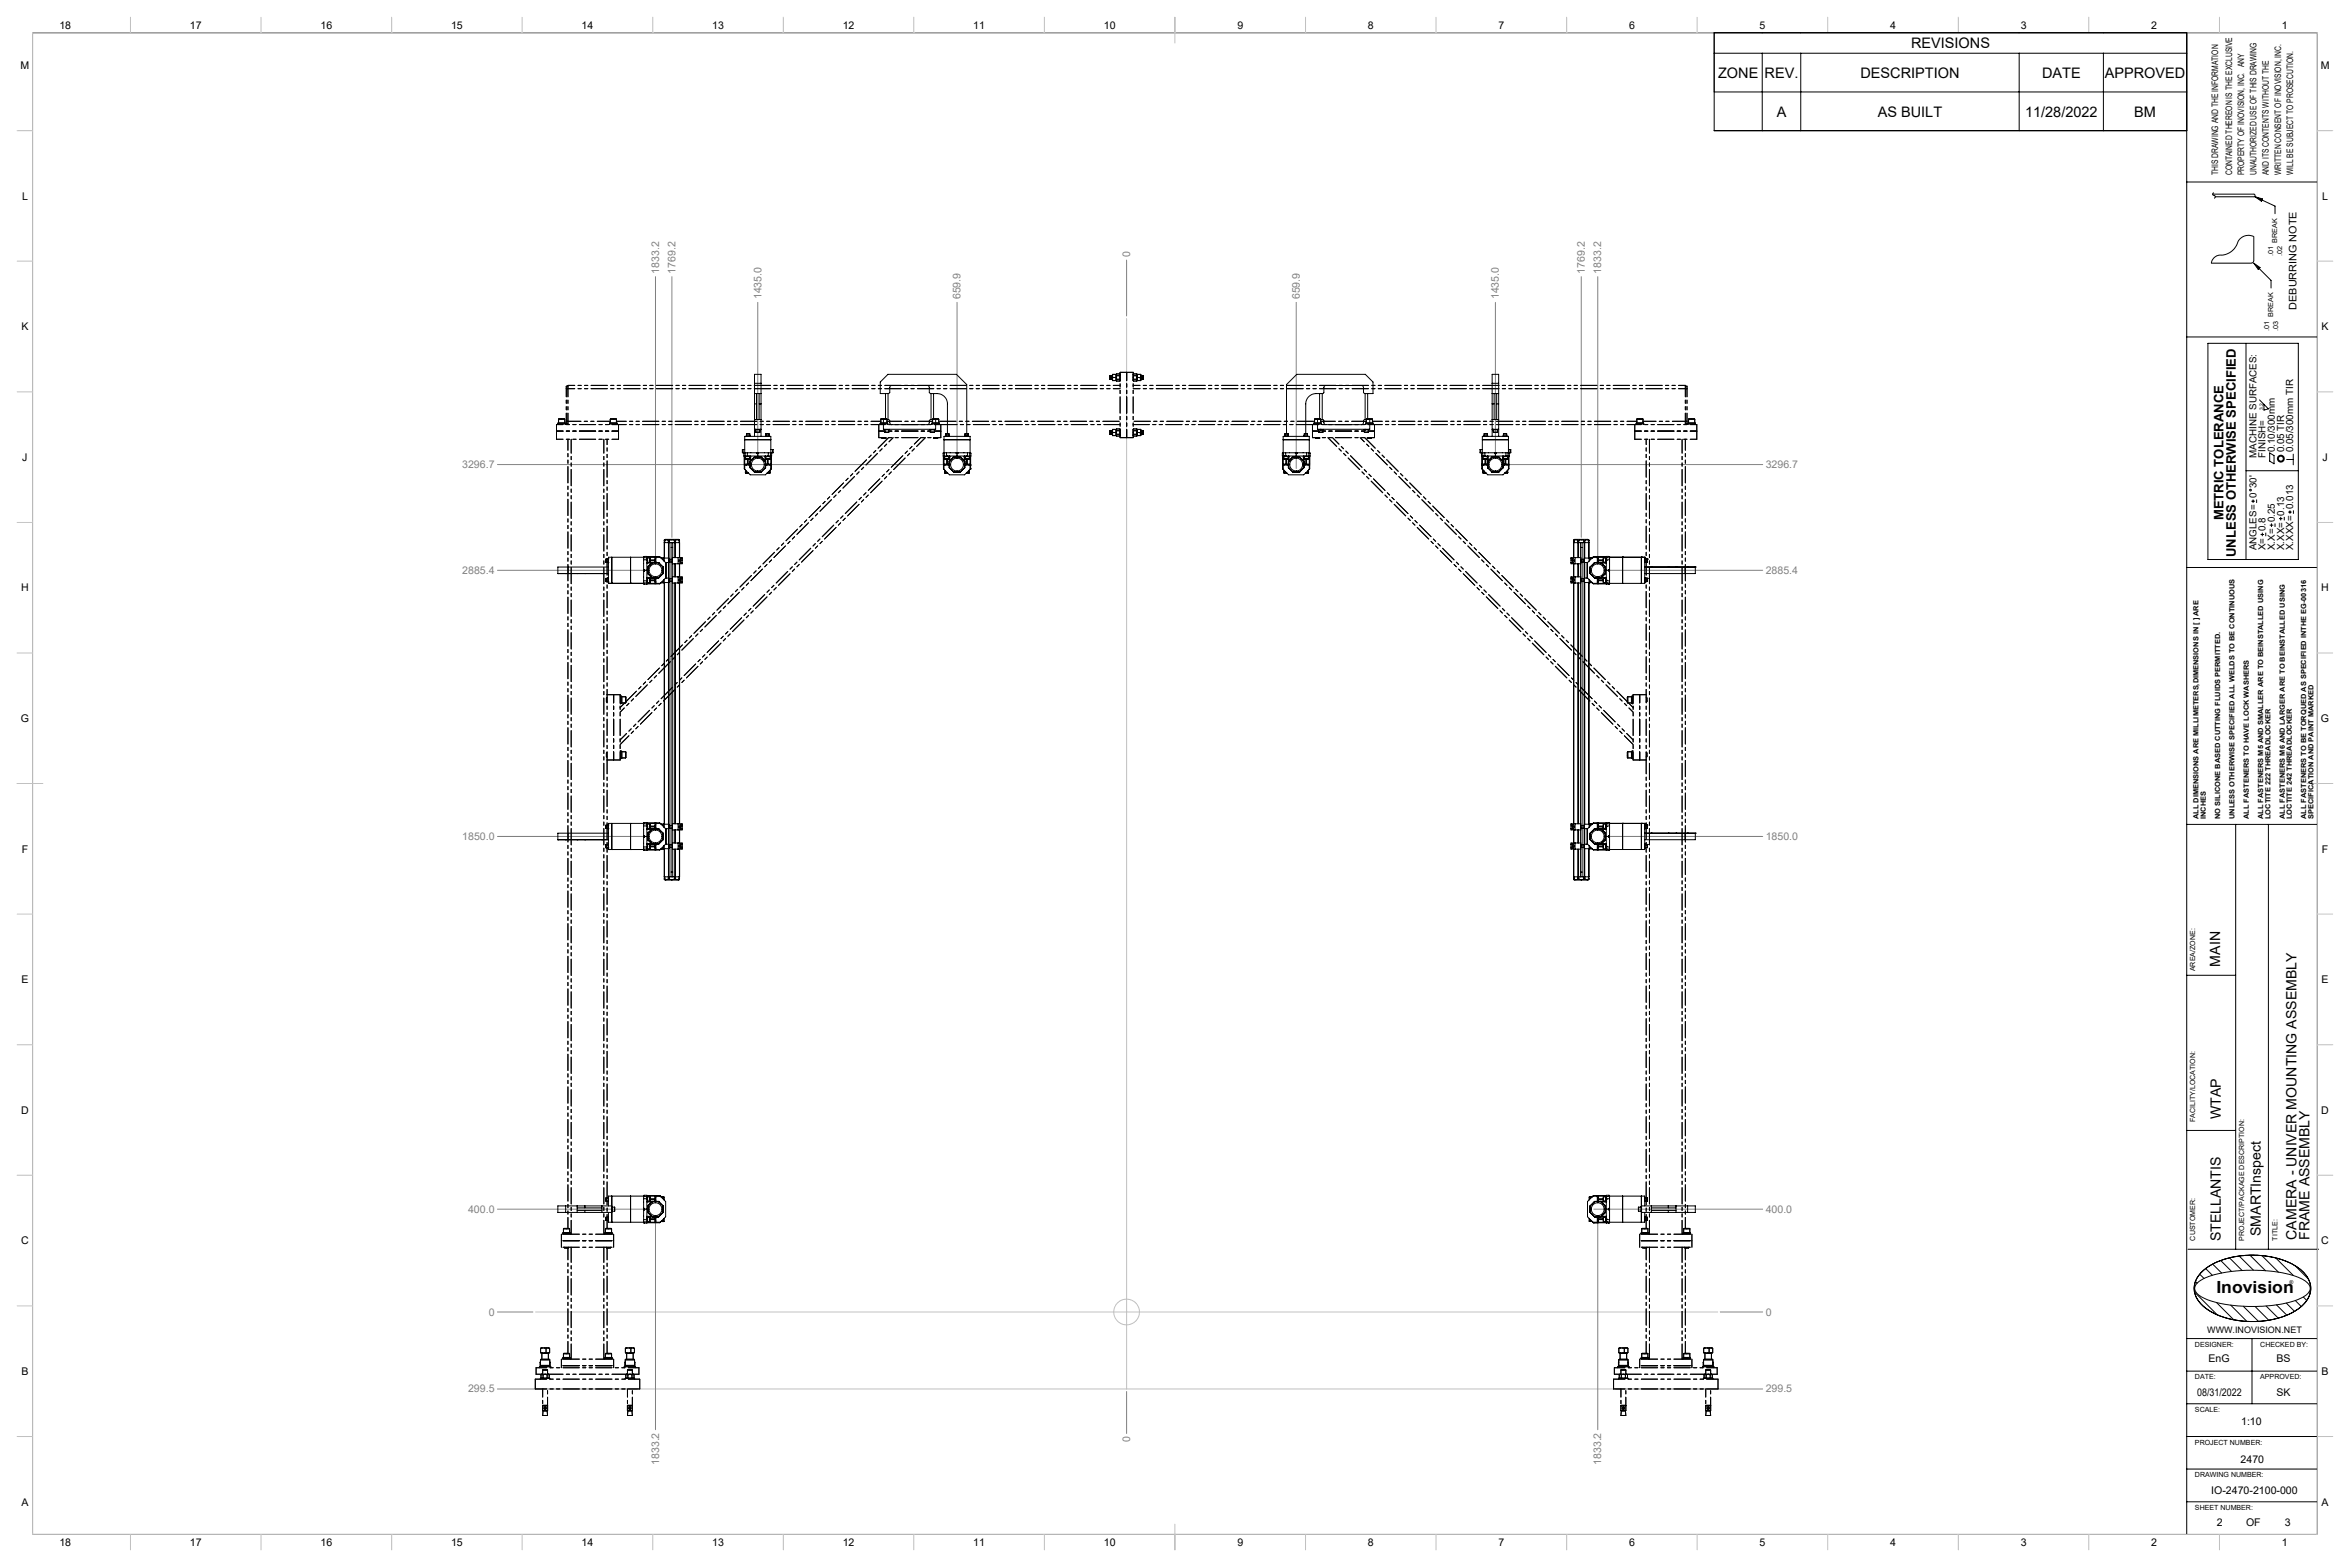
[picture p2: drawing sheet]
<svg xmlns="http://www.w3.org/2000/svg" width="914mm" height="610mm" viewBox="0 0 914 610" stroke-linecap="round" stroke-linejoin="round" font-family="sans-serif">
<defs><g id="words">
<text font-size="6.5" x="862.4" y="503">Inovision</text>
<g font-size="5.6">
<text x="743.6" y="18.8">REVISIONS</text>
<text x="668.5" y="30.3">ZONE</text>
<text x="686.6" y="30.3">REV.</text>
<text x="723.9" y="30.3">DESCRIPTION</text>
<text x="794.6" y="30.3">DATE</text>
<text x="819" y="30.3">APPROVED</text>
<text x="691.3" y="45.4">A</text>
<text x="730.7" y="45.4">AS BUILT</text>
<text x="788" y="45.4">11/28/2022</text>
<text x="830.5" y="45.4">BM</text>
</g>
<g font-size="5.5">
<text x="863.9" y="376" transform="rotate(-90 863.9 376)">MAIN</text>
<text x="864.2" y="435.5" transform="rotate(-90 864.2 435.5)">WTAP</text>
<text x="864.2" y="482.9" transform="rotate(-90 864.2 482.9)">STELLANTIS</text>
<text x="879.7" y="480.9" transform="rotate(-90 879.7 480.9)">SMARTInspect</text>
<text x="893.5" y="482.3" transform="rotate(-90 893.5 482.3)">CAMERA - UNIVER MOUNTING ASSEMBLY</text>
<text x="898.7" y="482.3" transform="rotate(-90 898.7 482.3)">FRAME ASSEMBLY</text>
</g>
<g font-size="5.1">
<text x="865.2" y="202.4" transform="rotate(-90 865.2 202.4)">METRIC TOLERANCE</text>
<text x="870" y="216.7" transform="rotate(-90 870 216.7)">UNLESS OTHERWISE SPECIFIED</text>
</g>
<g font-size="4.1">
<text x="23.1" y="11.2">18</text>
<text x="73.9" y="11.2">17</text>
<text x="124.7" y="11.2">16</text>
<text x="175.5" y="11.2">15</text>
<text x="226.3" y="11.2">14</text>
<text x="277.1" y="11.2">13</text>
<text x="327.9" y="11.2">12</text>
<text x="378.7" y="11.2">11</text>
<text x="429.5" y="11.2">10</text>
<text x="481.5" y="11.2">9</text>
<text x="532.3" y="11.2">8</text>
<text x="583.1" y="11.2">7</text>
<text x="633.9" y="11.2">6</text>
<text x="684.7" y="11.2">5</text>
<text x="735.5" y="11.2">4</text>
<text x="786.3" y="11.2">3</text>
<text x="837.1" y="11.2">2</text>
<text x="887.9" y="11.2">1</text>
<text x="8" y="26.9">M</text>
<text x="903" y="26.9">M</text>
<text x="8.6" y="77.7">L</text>
<text x="903.6" y="77.7">L</text>
<text x="8.3" y="128.5">K</text>
<text x="903.3" y="128.5">K</text>
<text x="8.7" y="179.3">J</text>
<text x="903.7" y="179.3">J</text>
<text x="8.2" y="230.1">H</text>
<text x="903.2" y="230.1">H</text>
<text x="8.1" y="280.9">G</text>
<text x="903.1" y="280.9">G</text>
<text x="8.4" y="331.7">F</text>
<text x="903.4" y="331.7">F</text>
<text x="8.3" y="382.5">E</text>
<text x="903.3" y="382.5">E</text>
<text x="8.2" y="433.3">D</text>
<text x="903.2" y="433.3">D</text>
<text x="8.2" y="484.1">C</text>
<text x="903.2" y="484.1">C</text>
<text x="859.3" y="529.7">EnG</text>
<text x="885.8" y="529.7">BS</text>
<text x="8.3" y="534.9">B</text>
<text x="903.3" y="534.9">B</text>
<text x="855" y="542.9">08/31/2022</text>
<text x="885.8" y="542.9">SK</text>
<text x="872" y="554.3">1:10</text>
<text x="871.9" y="569.1">2470</text>
<text x="860.4" y="581.1">IO-2470-2100-000</text>
<text x="8.3" y="585.7">A</text>
<text x="903.3" y="585.7">A</text>
<text x="862.6" y="593.5">2</text>
<text x="873.9" y="593.5">OF</text>
<text x="889" y="593.5">3</text>
<text x="23.1" y="601.4">18</text>
<text x="73.9" y="601.4">17</text>
<text x="124.7" y="601.4">16</text>
<text x="175.5" y="601.4">15</text>
<text x="226.3" y="601.4">14</text>
<text x="277.1" y="601.4">13</text>
<text x="327.9" y="601.4">12</text>
<text x="378.7" y="601.4">11</text>
<text x="429.5" y="601.4">10</text>
<text x="481.5" y="601.4">9</text>
<text x="532.3" y="601.4">8</text>
<text x="583.1" y="601.4">7</text>
<text x="633.9" y="601.4">6</text>
<text x="684.7" y="601.4">5</text>
<text x="735.5" y="601.4">4</text>
<text x="786.3" y="601.4">3</text>
<text x="837.1" y="601.4">2</text>
<text x="887.9" y="601.4">1</text>
</g>
<g font-size="4.1" fill="#808080">
<text x="439.8" y="100" transform="rotate(-90 439.8 100)">0</text>
<text x="256.4" y="106.5" transform="rotate(-90 256.4 106.5)">1833.2</text>
<text x="262.8" y="106.5" transform="rotate(-90 262.8 106.5)">1769.2</text>
<text x="616.7" y="106.5" transform="rotate(-90 616.7 106.5)">1769.2</text>
<text x="623.1" y="106.5" transform="rotate(-90 623.1 106.5)">1833.2</text>
<text x="296.3" y="116.5" transform="rotate(-90 296.3 116.5)">1435.0</text>
<text x="373.8" y="116.5" transform="rotate(-90 373.8 116.5)">659.9</text>
<text x="505.8" y="116.5" transform="rotate(-90 505.8 116.5)">659.9</text>
<text x="583.3" y="116.5" transform="rotate(-90 583.3 116.5)">1435.0</text>
<text x="179.9" y="182.1">3296.7</text>
<text x="687" y="182.1">3296.7</text>
<text x="179.9" y="223.2">2885.4</text>
<text x="687" y="223.2">2885.4</text>
<text x="179.9" y="326.8">1850.0</text>
<text x="687" y="326.8">1850.0</text>
<text x="182.1" y="471.8">400.0</text>
<text x="687" y="471.8">400.0</text>
<text x="190.2" y="511.8">0</text>
<text x="687" y="511.8">0</text>
<text x="182.1" y="541.7">299.5</text>
<text x="687" y="541.7">299.5</text>
<text x="439.8" y="561.1" transform="rotate(-90 439.8 561.1)">0</text>
<text x="256.4" y="569.9" transform="rotate(-90 256.4 569.9)">1833.2</text>
<text x="623.1" y="569.9" transform="rotate(-90 623.1 569.9)">1833.2</text>
</g>
<text font-size="4" x="893.5" y="120.5" transform="rotate(-90 893.5 120.5)">DEBURRING NOTE</text>
<g font-size="3.8">
<text x="878" y="178.1" transform="rotate(-90 878 178.1)">MACHINE SURFACES:</text>
<text x="881.6" y="178.1" transform="rotate(-90 881.6 178.1)">FINISH=</text>
<text x="885.2" y="176" transform="rotate(-90 885.2 176)">0.10/300mm</text>
<text x="888.7" y="176" transform="rotate(-90 888.7 176)">0.05 TIR</text>
<text x="892.3" y="176" transform="rotate(-90 892.3 176)">0.05/300mm TIR</text>
<text x="878" y="190" transform="rotate(-90 878 190)">30'</text>
<text x="878" y="214.1" transform="rotate(-90 878 214.1)">ANGLES= 0</text>
<text x="881.6" y="214.1" transform="rotate(-90 881.6 214.1)">X= 0.8</text>
<text x="885.2" y="214.1" transform="rotate(-90 885.2 214.1)">X.X= 0.25</text>
<text x="888.7" y="214.1" transform="rotate(-90 888.7 214.1)">X.XX= 0.13</text>
<text x="892.3" y="214.1" transform="rotate(-90 892.3 214.1)">X.XXX= 0.013</text>
</g>
<g font-size="3.5">
<text x="863.1" y="68.2" transform="rotate(-90 863.1 68.2)">THIS DRAWING AND THE INFORMATION</text>
<text x="868.5" y="68.2" transform="rotate(-90 868.5 68.2)">CONTAINED THEREON IS THE EXCLUSIVE</text>
<text x="873.3" y="68.2" transform="rotate(-90 873.3 68.2)">PROPERTY OF INOVISION, INC. ANY</text>
<text x="878" y="68.2" transform="rotate(-90 878 68.2)">UNAUTHORIZED USE OF THIS DRAWING</text>
<text x="882.8" y="68.2" transform="rotate(-90 882.8 68.2)">AND ITS CONTENTS WITHOUT THE</text>
<text x="887.6" y="68.2" transform="rotate(-90 887.6 68.2)">WRITTEN CONSENT OF INOVISION, INC.</text>
<text x="892.3" y="68.2" transform="rotate(-90 892.3 68.2)">WILL BE SUBJECT TO PROSECUTION.</text>
<text x="858.8" y="518.8">WWW.INOVISION.NET</text>
</g>
<g font-size="2.7">
<text x="886.1" y="94.4" transform="rotate(-90 886.1 94.4)">BREAK</text>
<text x="884.5" y="99.8" transform="rotate(-90 884.5 99.8)">.01</text>
<text x="888.1" y="99.8" transform="rotate(-90 888.1 99.8)">.02</text>
<text x="884.5" y="123.3" transform="rotate(-90 884.5 123.3)">BREAK</text>
<text x="882.9" y="128.7" transform="rotate(-90 882.9 128.7)">.01</text>
<text x="886.5" y="128.7" transform="rotate(-90 886.5 128.7)">.03</text>
<text x="855.5" y="318.6" transform="rotate(-90 855.5 318.6)">ALL DIMENSIONS ARE MILLIMETERS,DIMENSIONS IN [ ] ARE</text>
<text x="858.3" y="318.6" transform="rotate(-90 858.3 318.6)">INCHES</text>
<text x="863.9" y="318.6" transform="rotate(-90 863.9 318.6)">NO SILICONE BASED CUTTING FLUIDS PERMITTED.</text>
<text x="869.5" y="318.6" transform="rotate(-90 869.5 318.6)">UNLESS OTHERWISE SPECIFIED ALL WELDS TO BE CONTINUOUS</text>
<text x="875" y="318.6" transform="rotate(-90 875 318.6)">ALL FASTENERS TO HAVE LOCK WASHERS</text>
<text x="880.6" y="318.6" transform="rotate(-90 880.6 318.6)">ALL FASTENERS M5 AND SMALLER ARE TO BEINSTALLED USING</text>
<text x="883.4" y="318.6" transform="rotate(-90 883.4 318.6)">LOCTITE 222 THREADLOCKER</text>
<text x="889" y="318.6" transform="rotate(-90 889 318.6)">ALL FASTENERS M6 AND LARGER ARE TO BEINSTALLED USING</text>
<text x="891.8" y="318.6" transform="rotate(-90 891.8 318.6)">LOCTITE 242 THREADLOCKER</text>
<text x="897.4" y="318.6" transform="rotate(-90 897.4 318.6)">ALL FASTENERS TO BE TORQUED AS SPECIFIED INTHE EG-00316</text>
<text x="900.2" y="318.6" transform="rotate(-90 900.2 318.6)">SPECIFICATION AND PAINT MARKED</text>
<text x="854.1" y="377.8" transform="rotate(-90 854.1 377.8)">AREA/ZONE:</text>
<text x="854.1" y="436.6" transform="rotate(-90 854.1 436.6)">FACILITY/LOCATION:</text>
<text x="854.1" y="482.6" transform="rotate(-90 854.1 482.6)">CUSTOMER:</text>
<text x="873.2" y="482.6" transform="rotate(-90 873.2 482.6)">PROJECT/PACKAGE DESCRIPTION:</text>
<text x="886.2" y="482.6" transform="rotate(-90 886.2 482.6)">TITLE:</text>
<text x="854.1" y="523.9">DESIGNER:</text>
<text x="879.5" y="523.9">CHECKED BY:</text>
<text x="854.1" y="536.6">DATE:</text>
<text x="879.5" y="536.6">APPROVED:</text>
<text x="854.1" y="549.3">SCALE:</text>
<text x="854.1" y="562">PROJECT NUMBER:</text>
<text x="854.1" y="574.7">DRAWING NUMBER:</text>
<text x="854.1" y="587.4">SHEET NUMBER:</text>
</g>
<text font-size="2.1" x="890.8" y="499.7">®</text>
<text font-size="1.9" x="880.6" y="159.4" transform="rotate(-90 880.6 159.4)">3.2</text>
</g></defs>
<g fill="none" stroke="#000" stroke-width=".39">
<path d="M12.7 12.7h889v584.2h-889zM667 12.7v38.1h183.9M850.9 12.7v584.2M667 20.7h183.9M667 35.8h183.9M685.7 20.7v30.1M700.7 20.7v30.1M785.7 20.7v30.1M818.4 20.7v30.1M850.9 70.8h50.8M861 75.5h16.1l.4 .5-.4 .6h-15.1M861.5 75a.63 .63 0 0 0-.5 .8 .63 .63 0 0 0 .9 .4l.1 .5-.5 .4"/>
<path d="M877.5 76.6l2.9 .8-.5 .9zM877.5 76.6l7.7 3.6v2.9M861.6 100.2l1.1-.7a10.8 10.8 0 0 0 5.5-1.6l2-2.4a4.8 4.8 0 0 1 6.8-3.5v9.4l-.5 .8-16 .2 .2-1.1zM877 102.4l2.4 1.7-.7 .7zM879.1 104.5l4.6 4.6v2.9M850.9 131.1h50.8M859.1 133.6h35.2v84.1h-35.2zM873.9 133.6v84.1M293.6 153.1v4M293.6 153.1v-7.5h2.5v7.5M293.6 157.1v12.7M293.6 149.1h2.5"/>
<path d="M293.6 153.1h2.5M293.6 157.1h.8M294.4 153.1v10.1M295.4 153.1v10.1M295.4 157.1h.7M296.1 153.1v4M296.1 157.1v12.7M344.6 153.1v10.1M345.5 153.1v10.1M362.3 153.1v10.1M363.3 153.1v10.1M513.5 153.1v10.1"/>
<path d="M514.5 153.1v10.1M531.2 153.1v10.1M532.2 153.1v10.1M580.6 153.1v4M580.6 153.1v-7.5h2.5v7.5M580.6 157.1v12.7M580.6 149.1h2.5M580.6 153.1h2.5M580.6 157.1h.8M581.4 153.1v10.1M582.4 153.1v10.1M582.4 157.1h.7"/>
<path d="M583.1 153.1v4M583.1 157.1v12.7M879.2 155.6l3.4 3.5-1.7 .4v-2.2M289.2 174.9v1.2M289.5 176.5h.1M289.5 176.1l.1 4.5h1.5M289.8 176.1v-6.3h10.1v6.3M289.8 171.1h10.1M289.8 174.9h-.9v1.2h11.9v-1.2h-.9M289.9 177.4h.1M289.9 177.4l-.1 3.2M289.9 176.1l.1 1.5h1.8"/>
<path d="M290.1 178.5h1.6M290.1 177.4v1.1M290.5 168.8h1.3M290.5 168.8v.7M290.8 177.4h-.9M290.8 177.4h8.1M290.8 176.1v1.3M290.8 178.6v2M291.1 178.6v2M291.7 177.6v.9M291.8 168.8l.1 1M291.8 177.4v3"/>
<path d="M291.9 169.5h-1.5v.3M292.1 179.3a3.1 3.1 0 0 0 1.8 4.4h1M292.1 179.3l1.6-1.6h2.4l1.5 1.6M292.1 177.4v1.9M292.1 179.3l-.2 .2M293.6 167h2.5M293.6 163.2h2.5M294 167v.2h1.8v-.2M294 167l.1 1.1M294.1 168.1h1.6M294.5 177.8h-1l-1.6 1.6v1M294.5 176.1v.4h.7v-.4"/>
<path d="M294.9 178.2a2.5 2.5 0 0 1 2.5 2.5 2.5 2.5 0 0 1-2.5 2.5M294.9 178.2a2.5 2.5 0 0 0-2.6 2.5 2.5 2.5 0 0 0 2.6 2.5M294.9 177.8a2.66 2.66 0 0 0-2.8 1.5M294.9 177.8v.4M294.9 177.8a2.67 2.67 0 0 1 2.7 1.5M294.9 176.5v.9M295.2 177.8h1l1.7 1.8M295.7 167.2v.9M297.6 179.3a3.1 3.1 0 0 1-1.8 4.4h-.9M297.6 177.4v1.9M297.6 179.3l.3 .2M297.9 169.8v-.3h1.5v.3"/>
<path d="M297.9 177.4v3l.7 .2M298 168.8h1.3M298 168.8v.7M298 178.5h1.6M298 178.5l1.5 .1M298 177.6v.9M298.6 178.6v2M298.9 178.6v2M298.9 177.4h.9M298.9 176.1v1.3M299.3 168.8v.7M299.5 178.6h.1"/>
<path d="M299.6 177.6v.9M299.6 178.5l-.1 .1M299.7 177.4h.1M299.7 177.4v.2h-1.8v-.2M299.8 177.4h.1M299.8 176.1v1.3M299.8 177.4l.1 3.2M300.2 176.1v4.5h-1.6M300.6 174.9v1.2M343.7 163.2h2.1l.4 .4 .1 1.1 .7 .5h13.8l.8-.5v-1.1l.4-.4h2.1v3.8h-20.4zM344.2 167v.2h1.8v-.2M344.2 168.1h1.7"/>
<path d="M344.2 167.2v.9M345.9 167.2v.9M361.8 167v.2h1.8M361.9 168.1h1.7M361.9 167.2v.9M363.6 167v1.1M367 176.5h.1M367 177.4h.1M367.3 171.1h10.2M367.3 176.1v-6.3h10.2v6.3M367.4 177.4h.1M367.4 177.4l-.1 3.2"/>
<path d="M367.5 177.4h.8M367.5 176.1l-.1 1.3M367.5 177.4v.2h1.8M367.6 178.5h1.6M367.6 177.6v.9M367.9 169.8v-.3h1.5v.3M368 168.8h1.3M368 168.8v.7M368.3 177.4h8.1M368.3 176.1v1.3M368.3 178.6v2M368.7 168.7v-11.6a4 4 0 0 0-4-4h-2.7l-.4-.4v-2.2l-.6-.5h-14.1l-.6 .5-.1 2.2-.4 .4h-3.3v-4.5l3-3h26.6l4.1 4v19.1"/>
<path d="M368.7 178.6v2M369.3 168.8v.7M369.3 177.4l-.1 1.1M369.3 177.4l.1 3M369.6 179.3a3.1 3.1 0 0 0 1.8 4.4h1M369.6 179.3l1.6-1.6h2.4l1.5 1.6M369.6 177.4v1.9M369.6 179.3l-.2 .2M372 177.8h-.9l-1.7 1.8M372.1 176.1v.4h.6v-.4M372.4 178.2a2.5 2.5 0 0 1 2.5 2.5 2.5 2.5 0 0 1-2.5 2.5M372.4 177.8v.4"/>
<path d="M372.4 177.8a2.66 2.66 0 0 1 2.7 1.5M372.4 178.2a2.5 2.5 0 0 0-2.5 2.5 2.5 2.5 0 0 0 2.5 2.5M372.4 177.8a2.67 2.67 0 0 0-2.8 1.5M372.4 176.5v.9M372.7 177.8h1l1.7 1.8M375.1 179.3a3.1 3.1 0 0 1-1.8 4.4h-.9M375.1 177.4v1.9M375.1 179.3l.3 .2M375.4 177.4v3M375.5 168.8h1.3M375.5 177.6h1.7M375.5 168.8v.7"/>
<path d="M375.5 177.4v1.1M375.5 178.5h1.7M376.1 178.6v2M376.3 169.5h.1M376.3 169.5h-.9v.3M376.3 169.5v.3M376.4 169.5l.5 .3M376.4 169.5v.3M376.4 178.6v2M376.4 177.4h.9M376.4 176.1v1.3M376.8 168.8v.7"/>
<path d="M377.2 177.6v.9M377.2 177.4h.1M377.2 177.4v.2M377.2 177.6h.1M377.3 177.4h.1M377.3 176.1v1.3M377.3 177.4l.1 3.2M499.3 171.1h10.1M499.3 176.1v-6.3h10.1v6.3M499.4 177.4h.1M499.4 177.4h.9M499.4 177.4l-.1 3.2"/>
<path d="M499.4 176.1v1.3M499.5 177.4v.2h1.8v-.2M499.6 178.5h1.6M499.6 177.6v.9M499.9 169.8v-.3h1.4v.3M500 168.8h1.3M500 168.8v.7M500.3 177.4h8.1M500.3 176.1v1.3M500.3 178.6v2M500.6 168.7v-19.1l4-4h26.6l3 3v4.5h-3.3l-.4-.4v-2.2l-.6-.5h-14.1l-.7 .6v2.1l-.4 .4h-2.6a4 4 0 0 0-4 4v11.6M500.6 178.6v2"/>
<path d="M501.2 177.6v.9M501.3 168.8v.7M501.3 177.4v3M501.6 179.3a3 3 0 0 0 1.8 4.4h1M501.6 177.4v1.9M501.6 179.3l-.3 .2M501.6 179.3l1.5-1.6h2.5l1.5 1.6M504 177.8h-.9l-1.7 1.6v1M504 176.1v.4h.7v-.4M504.4 178.2a2.5 2.5 0 0 0-2.5 2.5 2.5 2.5 0 0 0 2.5 2.5M504.4 178.2a2.5 2.5 0 0 1 2.5 2.5 2.5 2.5 0 0 1-2.5 2.5M504.4 177.8v.4"/>
<path d="M504.4 177.8a2.66 2.66 0 0 1 2.7 1.5M504.4 177.8a2.73 2.73 0 0 0-2.8 1.5M504.4 176.5v.9M504.7 177.8h1l1.6 1.7v.9M507.1 179.3a2.97 2.97 0 0 1-2.7 4.4M507.1 177.4v1.9M507.1 179.3l.3 .2M507.4 169.8v-.3h1.4v.3M507.4 177.4v3M507.5 168.8h1.2M507.5 168.8v.7M507.5 178.5h1.6"/>
<path d="M507.5 177.6v.9M508.1 178.6v2M508.4 178.6v2M508.4 177.4h.9M508.4 176.1v1.3M508.7 168.8v.7M509.1 177.6v.9M509.2 177.4h.2v3.2M509.3 176.1l-.1 1.5h-1.8M509.7 176.5h.1M512.7 163.2h2l.4 .4 .1 1.1 .7 .5h13.8l.8-.5v-1.1l.4-.4h2.1v3.8h-20.3zM513.1 167v.2h.8"/>
<path d="M513.2 168.1h1.6M513.2 167.2v.9M513.9 167.2h.1M513.9 167v.2M514 167.2h.1M514 167v.2M514.8 167.2v.9M514.9 167v.2h-.9M530.8 167l.3 .2M530.9 168.1h1.6M530.9 167.2v.9M531.1 167v.2"/>
<path d="M531.1 167.2h.1M531.2 167v.2M532.5 167.2v.9M532.6 167v.2h-1.4M576.2 174.9v1.2M576.5 176.5h.1M576.5 176.1l.1 4.5h1.6M576.8 171.1h10.2M576.8 176.1v-6.3h10.2v6.3M576.8 174.9h-.9v1.2h12v-1.2h-.9M576.9 177.4h.1M576.9 177.4l-.1 3.2"/>
<path d="M577 177.4h.8M577 176.1l-.1 1.3M577 177.4v.2M577 177.6h.1M577.1 177.6h1.7M577.1 178.5h1.6M577.1 177.6v.9M577.4 169.8v-.3h1.5v.3M577.5 168.8h1.3M577.5 168.8v.7M577.8 177.4h8.2M577.8 176.1v1.3"/>
<path d="M577.8 178.6v2M578.2 178.6v2M578.7 177.6v.9M578.8 168.8v.7M578.8 177.4v3M579.1 179.3l1.5-1.6h2.5l1.7 1.8v.9M579.1 179.3l-.2 2.6M579.1 177.4v1.9M579.1 179.3l-.3 .2M580.6 167h2.5M580.6 163.2h2.5M581 167v.2h1.8v-.2"/>
<path d="M581 167l.1 1.1M581.1 168.1h1.6M581.6 177.8h-1l-1.7 1.6v1M581.6 176.1v.4h.6v-.4M581.9 178.2a2.5 2.5 0 0 0-2.5 2.5 2.5 2.5 0 0 0 2.5 2.5M581.9 177.8a2.73 2.73 0 0 0-2.8 1.5M581.9 177.8v.4M581.9 178.2a2.5 2.5 0 0 1 2.5 2.5 2.5 2.5 0 0 1-2.5 2.5M581.9 177.8a2.66 2.66 0 0 1 2.7 1.5M581.9 176.5v.9M582.2 177.8h1M582.7 167.2v.9"/>
<path d="M584.6 179.3a2.97 2.97 0 0 1-2.7 4.4M584.7 177.4v1.9M584.7 179.3l.2 .2M584.9 169.8v-.3h1.5v.3M584.9 177.4v3.2h.7M585 168.8h1.3M585 168.8v.7M585 178.5h1.6M585 178.5l1.5 .1M585 177.6v.9M585.6 178.6v2M585.9 178.6v2"/>
<path d="M586 177.4h.8M586 176.1v1.3M586.3 168.8v.7M586.5 178.6h.1M586.6 177.6v.9M586.6 178.5l-.1 .1M586.7 177.4h.1M586.8 176.1l-.1 1.5h-1.8M586.8 177.4h.1M586.8 177.4l.2 3.2M587.2 176.5h.1M587.2 176.1v4.5h-1.6"/>
<path d="M587.6 174.9v1.2M883.1 176.2l1.7 1v3.2l-1.7-1zM889.7 178.8h2.6M892.3 176.7v4.1M289.6 180.9h2.2v1l1.9 1.9h2.4l1.8-1.9v-1h2.2v1.5l-2.3 2.3h-5.9l-2.3-2.3zM289.8 180.9v1.7M290.1 183.1h.2M290.1 183.9h1M290.1 183.7v.1M290.1 183.9h.1M290.1 183.8v.1M290.1 183.9l.1 .1"/>
<path d="M290.1 182.9v.8M290.2 184h1.1M290.2 184h.1M290.4 180.6v.3M290.4 183.7h.1M291.4 180.6v.3M291.8 180.4l-.7 .2M291.9 180.4h-.1M291.9 181l.1 1.1M293.5 183.7h1M294.9 183.2v.5M296.2 183.7h-1"/>
<path d="M297.9 181l-.1 1.1M298.4 180.6v.3M298.6 183.9h1.1M299.2 183.7h.1M299.4 180.6v.3M299.5 183.1h.2v.8M299.6 182.9v.2M299.7 183.9l-1.2 .1M299.9 180.9v1.7M367.3 180.9v1.7M367.6 183.9l1.2 .1M367.6 183.9h1.1"/>
<path d="M367.6 183.7v.1M367.6 183.8v.1M367.6 182.9v.2M367.8 183.1h-.2v.6M367.9 180.6v.3M367.9 183.7h.2M368.7 180.6h-1.6l-.1-4.5h10.7v4.5h-1.6M368.9 180.6v.3M369.4 180.4l-.7 .2M369.4 180.4h.1M369.4 181.9l.1 .2M371.1 183.7h.9"/>
<path d="M372.4 183.2v.5M373.7 183.7h-1M375.4 181.9l-.1 .2M375.4 180.4h.1M375.4 180.4l.7 .2M375.9 180.6v.3M376.1 183.9h1.1M376.7 183.7h.1M376.9 180.6v.3M377 183.1h.2M377.2 182.9v1M377.2 183.9l-1.2 .1"/>
<path d="M377.4 180.9v1.7M377.6 182.4h.1M377.6 180.9h.1M377.6 180.9h-2.2v1l-1.8 1.9h-2.4l-1.9-1.9v-1h-2.2v1.5l2.3 2.3h5.9l2.3-2.3M377.6 180.9v1.5M499.3 180.9v1.7M499.5 183.9l1.2 .1M499.5 183.9h1.2M499.6 182.9v.2M499.7 183.1h-.2v.8M499.9 180.6v.3M499.9 183.7h.1"/>
<path d="M500.6 180.6h-1.5l-.1-4.5h10.7v4.5h-1.6M500.8 180.6v.3M501.3 180.4l-.7 .2M501.3 180.4h.1M501.4 181v1.1M503 183.7h.2M503.1 183.7l.1 .1M504 183.7h-.8M504.4 183.2v.5M505.6 183.7l-2.4 .1M507.3 182l.1-1.1h2.2l-.2 1.7M507.3 181v1l-1.6 1.7h-1"/>
<path d="M507.4 180.4h.1M507.4 180.4l.7 .2M507.9 180.6v.3M508.1 183.9h1.1M508.7 183.7h.1M508.9 180.6v.3M509 183.1h.2M509.1 182.9l.1 1M509.2 183.9l-1.2 .1M509.4 182.6l-2.1 2.1h-5.9l-2.3-2.3v-1.5h2.2v1l1.7 1.8M509.4 180.9v1.7M576.8 180.9v1.7"/>
<path d="M577.1 183.9h1.1M577.1 182.9v1M577.1 183.1h.2M577.1 183.9h.1M577.1 183.1h.1M577.1 183.9v.1M577.1 184h1.2M577.1 184h.1M577.4 180.6v.3M577.4 183.7h.1M578.3 180.6v.3M578.8 180.4l-.6 .2"/>
<path d="M578.8 180.4h.1M578.9 181v1l1.6 1.7M580.5 183.7h1.1M580.6 183.7h2.5M581.9 183.2v.5M583.2 183.7h-1M584.8 182l.1-1.1h2.3v1.5l-2.4 2.3h-5.9l-2.3-2.3v-1.5h2.2v1l.7 .7a2.13 2.13 0 0 0 2.4 1.1M584.8 181v1l-1.6 1.7M585.4 180.6v.3M585.6 183.9h1.1M586.2 183.7h.2M586.4 180.6v.3"/>
<path d="M586.5 183.1h.2M586.6 182.9l.1 1M586.7 183.9l-1.2 .1M587 180.9v1.7M873.9 183.1h20.4M876 195h1.4M876.7 194.3v1.4M878.1 194.3v1.4M890.3 199.2h1.4M891 198.5v1.4M892.4 198.5v1.4M235.8 218.7h.1"/>
<path d="M235.8 218.7v.1M235.8 217.5v1.3M235.8 217.5v1.2M235.8 218.8h.1M235.8 218.8h.8M236.6 218.9h.1M236.6 217.4h.1M236.6 217.5v1.4M236.7 217.4l-.9 .1M238.1 216.8v10.1M245.4 216.8v10.1M250.4 216.8h-13.7v10.1"/>
<path d="M250.4 217h1.3M250.4 217.8h1.3M251.7 218h.1M251.7 217v.8M251.7 216.9h.1M251.7 216.9l.2 .1v1.8h-.2M251.7 217.8v8.2M251.7 219.1h1.9M251.9 217.1h.9M251.9 218.7h.9M252.8 217.1v1.6M252.9 217.8h2"/>
<path d="M252.9 218.2h2M253.6 219.1a3.2 3.2 0 0 0 0 5.5M253.7 219l-1.6 1.6v.9M253.7 219l-1.7 1.6v2.5l1.7 1.7M254.8 218.8h-3.1M254.9 218.2v.6M254.9 218.8l-1.2 .2M254.9 217.3h.3M254.9 218.6h.3M254.9 216.8l-3.2 .2M254.9 218.2v-1.6l-4.5-.1v10.7h4.5v-1.6M254.9 218.4h.3"/>
<path d="M255.1 219.4a2.5 2.5 0 0 0-2.5 2.5 2.5 2.5 0 0 0 2.5 2.5M255.1 218.9l-1.5 .2M255.1 218.9v.5M255.1 219.4a2.5 2.5 0 0 1 2.5 2.5 2.5 2.5 0 0 1-2.5 2.5M255.1 218.9h1.2M255.2 216.8h1.7M255.4 218.9h.9l1.8 1.8-.1 2.4M257.2 217.1h.9M257.4 217.1v.1M258 217.4v.1M258.1 217.1h.1M258.1 217.1h.2"/>
<path d="M258.3 217.1v1.1M258.3 217.1h.1M258.3 217.1h1.9v1.7h-.9v6.1h.9v1.7l-2.1 .1M258.4 217.1v1.2M258.4 211.1h.2M258.5 210.3l.4-.5h5.1l.4 .5M258.5 210.3l-.1 6.8M258.5 210.3l.1 .2 .1-.2M258.6 211.1h1.5M258.6 211.1v6M258.7 210.3l.4-.3 .9 .3M258.7 210.3v.8"/>
<path d="M260 210.3v.8M260 210.3l.2 .2 .3-.2M260.1 211.1h.2M260.1 211.1v6M260.1 218.8v6.1M260.2 218.6h1.5M260.2 217.6h1.5M260.2 218.1h1.5M260.3 211.1h2.3M260.3 211.1v6.5M260.3 218.6v6.5M260.5 210.3l.9-.3 1 .3"/>
<path d="M260.5 210.3v.8M261.1 211.1v6.5M261.1 218.6v6.5M261.1 213h.7M261.8 211.1v5.8M261.8 219.3v5.1M262.4 210.3v.8M262.4 210.3l.2 .2 .3-.2M262.6 211.1h.2M262.6 211.1v5.8M262.6 219.3v5.1M262.8 211.1h1.6"/>
<path d="M262.8 211.1v5.8M262.8 219.3v5.1M262.9 210.3l.4-.3 .9 .3M262.9 210.3v.8M263.8 216.9v2.4M264.2 218.1l.5 .8 .7-.1M264.2 218.1h.7M264.2 210.3v.8M264.2 210.3l.2 .2v-.2M264.4 219.3v5.1M264.4 211.1h.1M264.4 210.3v6.6"/>
<path d="M264.8 218.9h.1M264.8 217.3h.1M264.8 217.3l.1 .8M264.8 217.3v1.6M264.9 218.1l-.1 .8M265.4 217.4a.82 .82 0 0 0-1.2 .7M265.4 217.4v1.4M265.4 217.4v-.5h-3.7v2.4h3.7v-.5M611.3 217.4a.82 .82 0 0 1 1.3 .7M611.3 217.4v1.4M611.3 217.4v-.5h3.8v2.4h-3.8v-.5M611.8 218.1l.1 .8"/>
<path d="M611.8 218.1h.8M611.9 217.3v1.6M611.9 217.3l-.1 .8M611.9 218.9h.1M611.9 217.3h.1M612.3 219.3v5.1M612.3 210.3l.4-.5h5.2l.3 .5M612.3 210.3l.1 6.6M612.3 210.3l.1 .2 .1-.2M612.4 219.3v5.1M612.5 210.3l.4-.3 1 .3M612.5 210.3v.8"/>
<path d="M612.6 218.1l-.1 .3a.82 .82 0 0 1-1.2 .4M612.9 216.9v2.4M613.9 210.3v6.6M613.9 210.3l.2 .2 .2-.2M613.9 219.3v5.1M614.2 211.1h-1.9v5.8M614.2 211.1h2.2M614.2 211.1v5.8M614.2 219.3v5.1M614.3 210.3l1-.3 .9 .3M614.3 210.3v.8M615 211.1v5.8"/>
<path d="M615 219.3v5.1M615 213h.6M615.1 218.6h1.4M615.1 217.6h1.4M615.1 218.1h1.4M615.6 211.1v6.5M615.6 218.6v6.5M616.2 210.3v.8M616.2 210.3l.3 .2 .2-.2M616.4 211.1h.2M616.4 211.1v130M616.5 217.1h1.9"/>
<path d="M616.5 218.8h1v6.1h-1M616.6 211.1h1.6M616.6 211.1v6M616.6 218.8v6.1M616.7 210.3l.4-.3 1 .3M616.7 210.3v.8M618.1 210.3v.8M618.1 210.3l.1 .2v-.2M618.2 211.1h.1M618.2 211.1v6M618.2 210.3l.1 6.8M618.5 217.1l-.2 1.2"/>
<path d="M618.5 217.1v1.1M618.5 217.1h.1M618.6 217.1h.2M618.7 217.4v.1M618.8 217.1h.7M619.4 217.1v.1M619.4 217.1h.1M619.8 216.8h1.7M620.5 218.8h1v-2.2h-1.5l-2.3 2.3v5.9l2.3 2.4h1.5v-2.3h-1M620.5 218.8l-.1 .1M620.6 218.9l-1.9 1.8M620.6 218.9h.7"/>
<path d="M621.5 217.3h.3M621.5 218.6h.3M621.5 218.4h.3M621.7 219.4a2.5 2.5 0 0 1 2.5 2.5 2.5 2.5 0 0 1-2.5 2.5M621.7 219.4a2.5 2.5 0 0 0-2.5 2.5 2.5 2.5 0 0 0 2.5 2.5M621.7 218.9a2.42 2.42 0 0 0-2.6 1.4l-.3 .4M621.7 218.9v.5M621.7 218.9l1.4 .2M621.8 218.2v.6M621.8 218.8l1.2 .2M621.8 216.8l3.2 .2M621.8 218.2v-1.6l4.5-.1v10.7h-4.5v-1.6"/>
<path d="M621.8 217.8h2M621.8 218.2h2M621.9 218.8h3.1M622.9 218.8l1.8 1.8v2.5l-1.8 1.8M622.9 218.9l.1 .1M623 219l1.7 1.7M623.1 219.1a3.3 3.3 0 0 1 0 5.5M623.1 219.1h1.9M623.9 217.1v1.6M623.9 217.1h.9M623.9 218.7h.9M625 218h.1"/>
<path d="M625 216.9l-.2 .1v1.8h.2M625 216.9h.1M625 217v.8M625 217h1.3M625 217.8v8.2M625 217.8h1.3M626.3 216.8h13.7M631.4 216.8h.1M631.4 216.8v10.1M638.7 216.8h.1M638.7 216.8v10.1M640 216.8h.1"/>
<path d="M640 217.4l.9 .1M640 216.8v10.1h-13.7M640.2 217.4l-.2 1.4M640.2 217.4h.1M640.9 217.5h.1M640.9 217.5v1.3M640.9 217.5l.1 .1M640.9 218.8h-.9M641 217.6h.1M641 217.6l-.1 1.2M879.6 207.9h1.4M880.3 207.2v1.4"/>
<path d="M881.6 207.2v1.4M883.2 204.3h1.4M883.8 203.6v1.4M885.2 203.6v1.4M886.8 201.8h1.3M887.4 201.1v1.4M888.8 201.1v1.4M217.1 223.1h.1M217.1 223.1h19.6M220.1 223.1h.1M221.1 220.6v2.5M224.6 223.1h.1"/>
<path d="M224.6 223.1h3M227.6 223.1h.1M234.2 223.1h.1M235.8 225v1.2M235.8 226.2h.1M235.8 226.2v.1M235.8 225v1.3M235.8 226.3h.1M235.8 225h.8M235.8 226.3h.8M235.8 225h.1M236.6 224.9v1.4"/>
<path d="M236.6 226.3h.1M236.6 224.9h.1M236.7 226.9h.1M236.7 226.9h13.7M236.7 220.6h-19.6v2.5M238.1 226.9h.1M245.4 226.9h.1M250.4 221.5h.4v.7h-.4M250.4 226h1.3M250.8 227.2v.1M250.8 221.9h.9M251.7 225.7h.1"/>
<path d="M251.7 226.7v.1M251.7 226.8h.1M251.7 226v.8M251.7 226.8l3.2 .1M251.7 224.6h1.9M251.9 224.9v1.8l-1.5 .1M251.9 225h.9M251.9 226.6h.9M252.1 222.2v.9l1.6 1.7M252.8 225v1.6M252.9 225.6h2M252.9 225.9h2"/>
<path d="M253.6 224.6l1.5 .2M253.7 224.8h1M254.7 224.9h.2M254.8 224.9h-3.1M254.8 224.9h.1M254.9 224.9v.7M254.9 225.1h.3M254.9 226.4h.3M254.9 225.4h.3M255.1 224.4v.4M255.1 224.8a2.96 2.96 0 0 0 3-2.1 2.96 2.96 0 0 0-1.5-3.4l-.4-.5h-1v-2.2h1.5l2.3 2.3v5.9l-2.3 2.4h-1.5v-2.3l1.1-.1M255.2 226.9h1.7"/>
<path d="M257.2 226.7h.8M257.4 226.5v.2M257.4 226.7h.1M258 226.7h.1M258 220.5v1M258 226.2v.1M258 222.2v.9l-1.6 1.7h-1M258.3 225.6v1.1M258.3 226.7h.1M258.3 226.6v.1M258.4 225.5l-.1 1.2M258.4 226.6v94"/>
<path d="M258.6 226.6v94M260.1 226.6v94M260.2 226.1h1.5M260.2 225.1h1.5M260.2 225.6h1.5M260.3 226.1v95M261.1 226.1v95M261.8 226.8v93.7M262.6 226.8v93.7M262.8 226.8v93.7M263.8 224.4v2.4M264.2 225.6v.4a.81 .81 0 0 0 1.2 .3"/>
<path d="M264.2 225.6h.7M264.4 226.8v93.7M264.8 224.8h.1M264.8 226.4h.1M264.8 224.8v1.6M264.8 224.8l.1 .8M264.9 225.6l-.1 .8M265.4 224.9h-.9l-.3 .7M265.4 224.9v1.4M265.4 224.9v-.5h-3.7v2.4h3.7v-.5M611.3 224.9h.9l.4 .7M611.3 224.9v1.4"/>
<path d="M611.3 224.9v-.5h3.8v2.4h-3.8v-.5M611.8 225.6l.1 .8M611.8 225.6h.8M611.9 224.8v1.6M611.9 224.8l-.1 .8M611.9 224.8h.1M611.9 226.4h.1M612.3 226.8v93.7M612.4 226.8v93.7M612.6 225.6l-.1 .4a.79 .79 0 0 1-1.2 .3M612.9 224.4v2.4M613.9 226.8v93.7"/>
<path d="M614.2 226.8v93.7M615 226.8v93.7M615.1 226.1h1.4M615.1 225.1h1.4M615.1 225.6h1.4M615.6 226.1v95M616.5 226.6l2.1 .1M616.6 226.6v94M618.2 226.6v94M618.3 226.6v94M618.3 225.5l.2 1.2v-1.1M618.6 226.7h.9"/>
<path d="M618.6 226.7h.1M618.7 226.2v.1M618.7 223l1.9 1.9M618.7 220.6v2.5M618.8 220.7l-.1 .2a3 3 0 0 0 3 3.9M619.4 226.5v.2M619.8 226.9h1.7M620.4 224.8l.1 .1M621.3 224.8l-.7 .1M621.5 225.1h.3M621.5 226.4h.3M621.5 225.4h.3"/>
<path d="M621.7 224.4v.4M621.8 224.9v.7M621.8 225.6h2M621.8 225.9h2M621.9 224.9h3.1M621.9 224.9h.1M622 224.9h.1M622 224.9h-.2M623 224.8h-1M623 224.8l-.1 .1M623.1 224.6l-1.4 .2M623.1 224.6h1.9"/>
<path d="M623.9 225v1.6M623.9 225h.9M623.9 226.6h.9M624.7 223l-1.7 1.8M624.8 224.9v1.8l1.5 .1M625 225.7h.1M625 226v.8M625 226.8h.1M625 226.7v.1M625 226.8l-3.2 .1M625 226h1.3M625 221.9h1"/>
<path d="M626 227.2v.1M626.3 221.5h-.3v.7h.3M640 226.3h.9M640 224.9h.2M640 226.3h.2M640 220.6h19.7M640.2 226.3h.1M640.2 224.9v1.4M640.2 224.9h.1M640.2 225h.7M640.9 225h.1M640.9 225v1.3"/>
<path d="M641 225h.1M641 225l-.1 1.3M642.5 220.6h.1M649.1 220.6h3M649.1 220.6h.1M652.1 220.6h.1M655.6 220.6v2.5M656.7 220.6h.1M659.7 220.6h.1M659.7 220.6v2.5h-19.7M850.9 220.8h50.9M217.1 326.7h.1"/>
<path d="M217.1 326.7h19.6M220.1 326.7h.1M221.1 324.1v2.6M224.6 326.7h.1M224.6 326.7h3M227.6 326.7h.1M234.2 326.7h.1M235.8 322.2h.1M235.8 329.7h.1M235.8 322.2v.1M235.8 329.7v.1M235.8 322.3h.1"/>
<path d="M235.8 321v1.3M235.8 321v1.2M235.8 329.8h.1M235.8 328.5v1.3M235.8 328.5v1.2M235.8 321h.9M235.8 322.3h.8M235.8 329.8h.8M236.6 329.9h.1M236.6 320.9h.1M236.6 320.9v1.5M236.6 322.4h.1"/>
<path d="M236.7 330.5h.1M236.7 328.4l-.1 1.5M236.7 328.5h-.9M236.7 330.5h13.7M236.7 324.1h-19.6v2.6M238.1 330.5h.1M238.1 320.3v10.2M245.4 330.5h.1M245.4 320.3v10.2M250.4 320.5h1.5v1.8M250.4 320.3h-13.7v10.2M250.4 330.3h1.3"/>
<path d="M250.4 325.1h.4v.6h-.4M250.4 329.5h1.3M250.4 321.3h1.3M250.8 320h.1M250.8 325.4h.9M251.7 329.2h.1M251.7 321.6h.1M251.7 328.5h.2v1.8h-.2M251.7 330.3h.1M251.7 329.5v.8M251.7 320.5v.8M251.7 320.5h.1"/>
<path d="M251.7 328.4l3.1 .1M251.7 322.3l3.1 .1M251.7 330.3l3.2 .2M251.7 321.3v8.2M251.7 322.6h1.9M251.7 328.2h1.9M251.9 320.6h.9M251.9 322.2h.9M251.9 328.6h.9M251.9 330.2h.9M252.1 325.7v.9l1.6 1.7M252.8 320.6v1.6"/>
<path d="M252.8 328.6v1.6M252.9 321.7h2M252.9 329.5h2M252.9 321.3h2M252.9 329.1h2M253.6 322.6a3 3 0 0 0-1.5 3.5 3 3 0 0 0 3 2.3M253.7 328.3l1.2 .2M253.7 322.5l-1.6 1.6v1M253.7 322.5l-1.7 1.7v2.4l1.7 1.7M254.7 322.4l-1 .1M254.8 322.3v.1M254.9 328.5v.6"/>
<path d="M254.9 321.7v.6M254.9 322.2h.3M254.9 328.6h.3M254.9 329.9h.3M254.9 320.9h.3M254.9 320.3l-3.2 .2M254.9 321.7v-1.6l-4.5-.1v10.8l4.5-.1v-1.6M254.9 322.3l-.2 .1M254.9 321.9h.3M254.9 328.9h.3M255.1 322.9a2.5 2.5 0 0 1 2.5 2.5 2.5 2.5 0 0 1-2.5 2.5M255.1 322.9a2.5 2.5 0 0 0-2.5 2.5 2.5 2.5 0 0 0 2.5 2.5"/>
<path d="M255.1 327.9v.5M255.1 322.4l-1.5 .2M255.1 322.4v.5M255.1 322.4a2.98 2.98 0 0 1 3 2.8 2.98 2.98 0 0 1-2.5 3.2h-.5M255.2 330.5h1.7M255.2 320.3h1.7M255.4 322.4h.9l1.7 1.7v1M256.3 322.4h-1.1v-2.3h1.5l2.3 2.3v6l-2.3 2.3h-1.5v-2.3h1.1M257.2 320.6h.9M257.2 330.2h.8M257.4 330v.2M257.4 320.6v.2"/>
<path d="M257.4 330.2h.1M258 330.2h.1M258 324.1l.1 .1M258 329.7v.2M258 320.9v.2M258 325.7v1M258.1 320.6h.1M258.1 326.6l-1.8 1.8h-.9M258.1 324.2v2.4M258.1 320.6h2.1v1.8h-.9v6h.9v1.8h-2.1M258.3 329.1v1.1M258.3 321.7v-1.1l.1 1.2"/>
<path d="M258.3 330.2h.1M258.4 329l-.1 1.2M258.4 330.2l.1 11.7M258.6 330.2v10.9M260.1 322.4v6M260.1 330.2v10.9M260.2 322.2h1.5M260.2 328.6h1.5M260.2 321.1h1.5M260.2 329.6h1.5M260.2 321.7h1.5M260.2 329.1h1.5"/>
<path d="M260.3 322.2v6.4M260.3 329.6v11.5M261.1 322.2v6.4M261.1 329.6v11.5M261.1 339.3h.7M261.8 322.9v5M261.8 330.3v10.8M262.6 322.9v5M262.6 330.3v10.8M262.8 322.9v5M262.8 330.3v10.8M263.8 320.5v2.4"/>
<path d="M263.8 327.9v2.4M264.2 321.7l.5 .7h.7M264.2 329.1v.4a.81 .81 0 0 0 1.2 .3M264.2 321.7h.7M264.2 329.1h.7M264.4 322.9v5M264.4 330.3v11.6M264.8 320.9h.1M264.8 322.4h.1M264.8 328.4h.1M264.8 330h.1M264.8 320.9v1.5"/>
<path d="M264.8 320.9l.1 .8M264.8 328.4v1.6M264.8 328.4l.1 .7M264.9 321.7l-.1 .7M264.9 329.1l-.1 .9M265.4 321a.82 .82 0 0 0-1.2 .7M265.4 321v1.4M265.4 328.4l-.9 .1-.3 .6M265.4 328.4v1.4M265.4 321v-.5h-3.7v2.4h3.7v-.5M265.4 328.4v-.5h-3.7v2.4h3.7v-.5M611.3 328.4l.9 .1 .4 .6"/>
<path d="M611.3 328.4v1.4M611.3 321a.82 .82 0 0 1 1.3 .7M611.3 321v1.4M611.3 321v-.5h3.8v2.4h-3.8v-.5M611.3 328.4v-.5h3.8v2.4h-3.8v-.5M611.8 321.7l.1 .7M611.8 329.1l.1 .9M611.8 321.7h.8M611.8 329.1h.8M611.9 320.9v1.5M611.9 320.9l-.1 .8M611.9 328.4v1.6"/>
<path d="M611.9 328.4l-.1 .7M611.9 320.9h.1M611.9 322.4h.1M611.9 328.4h.1M611.9 330h.1M612.3 330.3v10.8h1.9M612.3 322.9v5M612.4 322.9v5M612.4 330.3l-.1 11.6M612.6 329.1l-.1 .4a.79 .79 0 0 1-1.2 .3M612.6 321.7l-.1 .3a.82 .82 0 0 1-1.2 .4M612.9 320.5v2.4"/>
<path d="M612.9 327.9v2.4M613.9 322.9v5M613.9 330.3v11.6M614.2 322.9v5M614.2 330.3v10.8M615 322.9v5M615 330.3v10.8M615 339.3h.6M615.1 322.2h1.4M615.1 328.6h1.4M615.1 321.1h1.4M615.1 329.6h1.4"/>
<path d="M615.1 321.7h1.4M615.1 329.1h1.4M615.6 322.2v6.4M615.6 329.6v11.5M616.5 330.2h2.1M616.5 322.4h1v6h-1M616.6 322.4v6M616.6 330.2v10.9M618.2 330.2v10.9M618.3 330.2l-.1 11.7M618.3 329l.2 1.2v-1.1M618.5 320.6v1.1"/>
<path d="M618.5 320.6l-.2 1.2M618.5 320.6h.1M618.6 320.6h.2M618.6 330.2h.9M618.6 330.2h.1M618.6 320.6h-2.1M618.7 326.6v.1M618.7 320.9v.2M618.7 329.7v.2M618.7 326.5l1.9 1.9M618.7 324.2v2.4M618.7 324.1v.1"/>
<path d="M618.8 320.6h.7M619.4 320.6v.2M619.4 330v.2M619.4 320.6h.1M619.8 330.5h1.7M619.8 320.3h1.7M620.4 328.4h.1M620.5 322.5l-.2 .1a3.1 3.1 0 0 0-1.6 3.5 3.1 3.1 0 0 0 3 2.3M620.5 322.4h1v-2.3h-1.5l-2.3 2.3v6l2.3 2.3h1.5v-2.3h-1M620.5 322.4h-.1M620.6 322.4l-1.9 1.9M620.6 322.4h.7"/>
<path d="M621.3 328.4h-.7M621.5 322.2h.3M621.5 328.6h.3M621.5 329.9h.3M621.5 320.9h.3M621.5 321.9h.3M621.5 328.9h.3M621.7 322.9a2.5 2.5 0 0 0-2.5 2.5 2.5 2.5 0 0 0 2.5 2.5M621.7 327.9v.5M621.7 322.4l-1.2 .1M621.7 322.4v.5M621.7 322.9a2.5 2.5 0 0 1 2.5 2.5 2.5 2.5 0 0 1-2.5 2.5"/>
<path d="M621.7 322.4l1.4 .2M621.8 321.7v.6M621.8 328.5v.6M621.8 320.3l3.2 .2M621.8 321.7v-1.6l4.5-.1v10.8l-4.5-.1v-1.6M621.8 321.7h2M621.8 329.5h2M621.8 321.3h2M621.8 322.3l.2 .1M621.8 329.1h2M621.9 322.3v.1M622 328.4h.1"/>
<path d="M622 328.4l-.2 .1M622 322.4l1 .1M622.9 322.4l1.8 1.8v2.4l-1.8 1.8M622.9 322.4l.1 .1M623 328.3l-1 .1M623 322.5l1.7 1.8M623 328.3l-.1 .1M623.1 322.6a3.1 3.1 0 0 1 1.6 3.4 3.1 3.1 0 0 1-3 2.4M623.1 322.6h1.9M623.1 328.2h1.9M623.9 328.6v1.6M623.9 320.6v1.6"/>
<path d="M623.9 320.6h.9M623.9 322.2h.9M623.9 328.6h.9M623.9 330.2h.9M624.7 326.5l-1.7 1.8M625 329.2h.1M625 321.6h.1M625 320.5h.1M625 329.5v.8M625 320.5v.8M625 330.3h.1M625 328.5h-.2v1.8h.2"/>
<path d="M625 328.4l-3.1 .1M625 322.4h-3.1M625 330.3l-3.2 .2M625 330.3h1.3M625 321.3v8.2M625 325.4h1M625 329.5h1.3M625 321.3h1.3M626 320h.1M626.3 320.5h-1.5v1.8M626.3 320.3h13.7M626.3 325.1h-.3v.6h.3"/>
<path d="M631.4 320.3h.1M631.4 320.3v10.2M638.7 320.3h.1M638.7 320.3v10.2M640 320.3h.1M640 329.8h.9M640 328.4h.2M640 329.9h.2M640 322.3h.2M640 320.9h.2M640 320.3v10.2h-13.7M640 324.1h19.7"/>
<path d="M640.2 328.4h.1M640.2 320.9h.1M640.2 329.9h.1M640.2 328.4v1.5M640.2 320.9v1.4M640.2 321h.7M640.2 322.3h.7M640.2 328.5h.7M640.2 322.3v.1M640.9 321v1.3M640.9 328.5v1.3M640.9 321h.1"/>
<path d="M640.9 328.5h.1M640.9 321l.1 .1M640.9 328.5l.1 .1M641 321.1l-.1 1.2M641 328.6l-.1 1.2M641 328.6h.1M641 321.1h.1M642.5 324.1h.1M649.1 324.1h3M649.1 324.1h.1M652.1 324.1h.1M655.6 324.1v2.6"/>
<path d="M656.7 324.1h.1M659.7 324.1h.1M659.7 324.1v2.6h-19.7M850.9 320.7h50.8M869.9 320.7v165.3M882.6 320.7v165.3M258.4 341.1h.2M258.5 341.9l.3 .5h5.3l.3-.5M258.5 341.9l.1-.2 .1 .2M258.6 341.1h1.5M258.7 341.9l.7 .3 .6-.3M258.7 341.1v.8"/>
<path d="M260 341.9l.2-.2 .3 .2M260 341.1v.8M260.1 341.1h.2M260.3 341.1h2.3M260.5 341.9l.9 .3 1-.3M260.5 341.1v.8M262.4 341.1v.8M262.4 341.9l.2-.2 .3 .2M262.6 341.1h.2M262.8 341.1h1.6M262.9 341.9l.6 .3 .7-.3M262.9 341.1v.8"/>
<path d="M264.2 341.9l.2-.2v.2M264.2 341.1v.8M264.4 341.1h.1M612.3 341.9l.4 .5h5.2l.3-.5M612.3 341.9l.1-.2 .1 .2M612.5 341.9l.7 .3 .7-.3M612.5 341.1v.8M613.9 341.9l.2-.2 .2 .2M614.2 341.1h2.2M614.3 341.9l1 .3 .9-.3M614.3 341.1v.8M616.2 341.9l.3-.2 .2 .2"/>
<path d="M616.2 341.1v.8M616.4 341.1h.2M616.6 341.1h1.6M616.7 341.9l.7 .3 .7-.3M616.7 341.1v.8M618.1 341.9l.1-.2v.2M618.1 341.1v.8M618.2 341.1h.1M850.9 379.4h19M850.9 439.8h19M220.1 469.1v2.6M224.6 471.7h3"/>
<path d="M224.6 469.1h3M224.6 470.9h9.6M224.6 469.9h9.6M224.6 469.1h-7.5v2.6h7.5M224.6 469.1v2.6M227.6 469.1h10.4M227.6 471.7h10.4M227.6 469.1v.8M227.6 470.9v.8M234.2 469.1v2.6M235.8 474.2v.6M235.8 466.7v.6"/>
<path d="M235.8 473.5v.7M235.8 466v.7M235.8 474.8h.8M235.8 473.5h.8M235.8 473.5v.1M235.8 467.3h.8M236.6 465.9l.1 1.5M236.7 473.4v1.5M236.7 465.9l-.9 .1M236.7 471.7v3.8h13.7M238 469.5h.2v1.8h-.2M238 471.2h1.1"/>
<path d="M238.1 465.3v10.2M238.2 469.6h.9M239.1 469.6v1.6M245.4 465.3v10.2M250.4 465.3h-13.7v3.8M250.4 470.1h.4v.6h-.4M250.4 466.3h1.3M250.4 474.5h1.3M250.4 465.5h1.3M250.8 470.4h.9M250.8 475.8h.1M251.7 466.5h.1"/>
<path d="M251.7 474.2h.1M251.7 465.5h.1M251.7 465.5v.8M251.7 474.5v.8M251.7 475.3h.1M251.7 473.5l3-.1 .2 .7M251.7 473.5l1.1 .1M251.7 467.3l3 .1M251.7 475.3l3.2 .2M251.7 466.3v8.2M251.7 473.2h1.9M251.7 467.6h1.9"/>
<path d="M251.9 473.5v1.8h-1.5M251.9 473.5h.1M251.9 465.6v1.7M251.9 465.5h.1M251.9 475.2h.9M251.9 467.2h.9M251.9 465.6h.9M252.1 470.7v1M252.8 473.6v1.6M252.8 465.6v1.6M252.9 466.3h2M252.9 466.7h2"/>
<path d="M252.9 474.1h2M252.9 474.5h2M253.6 467.6l-1.6 1.6v2.4l1.8 1.8M253.6 467.6a3.2 3.2 0 0 0 0 5.6M253.6 473.2l.3 .1M253.7 473.3l.2 .1M253.9 473.3l1.2 .1M254.7 467.4h-.9l-1.7 1.7v1M254.7 467.4l-1.1 .2M254.7 473.4h-.8M254.9 466.7l-.2 .7M254.9 474.9h.3"/>
<path d="M254.9 465.3h-3.2l.2 .2M254.9 466.7v-1.6l-4.5-.1v10.8l4.5-.1v-1.6M254.9 465.9h.3M254.9 466.9h.3M254.9 473.9h.3M255.1 467.9a2.5 2.5 0 0 1 2.5 2.5 2.5 2.5 0 0 1-2.5 2.5M255.1 467.9a2.5 2.5 0 0 0-2.5 2.5 2.5 2.5 0 0 0 2.5 2.5M255.1 472.9v.5M255.1 467.4l-1.5 .2M255.1 467.4v.5M255.1 467.4a2.98 2.98 0 0 1 3 2.8 2.98 2.98 0 0 1-2.5 3.2h-.5M255.2 465.1h.1"/>
<path d="M255.2 465.1v2.3h1l1.9 1.8-.1 2.5M255.2 475.5h1.7M255.2 465.3h1.7M255.2 465.1h1.5M255.4 467.4l1 .1M256.7 465.1h.1M256.7 465.1l.2 .2M256.9 465.3l2.1 2.1v6l-2.3 2.3h-1.5v-2.3h1.1M257.2 475.2h1.1M257.2 465.6h.2M257.4 475v.2M258 471.7l-1.7 1.7h-.9"/>
<path d="M258 469.1v1M258 465.9v.2M258 474.7v.2M258 470.7v1M258.1 465.6h.1M258.1 465.6h-.7v.2M258.1 465.6h.2M258.3 465.6v1.1M258.3 465.6l.1 1.2M258.3 474.1v1.1M258.4 474l-.1 1.2M618.3 474l.2 1.2"/>
<path d="M618.5 474.1v1.1M618.5 465.6v1.1M618.5 465.6l-.2 1.2M618.5 475.2h.1M618.5 465.6h.1M618.6 475.2h.9M618.6 475.2h.1M618.6 465.6h.2M618.7 474.7v.2M618.7 465.9v.2M618.7 471.5l.1 .2M618.7 469.1v2.6"/>
<path d="M618.8 465.6h.6v.2M618.8 471.7l1.6 1.7h.9M618.8 469.2l-.1 .7a2.96 2.96 0 0 0 1.8 3.4M619.4 475v.2M619.4 465.6h.1M619.8 465.3l1.7-.2v2.3l-1.1 .1M619.8 475.5h1.7M619.8 465.3h1.7M619.8 465.3l-2.1 2.1v6l2.3 2.3M620 475.7h.1M620 475.7h1.5M620.4 473.4h1.1v2.3"/>
<path d="M620.5 473.3l1.2 .1M620.5 467.5l-1.7 1.7M621.3 467.4l-.9 .1-1.7 1.8M621.5 475.7h.1M621.5 474.9h.3M621.5 465.9h.3M621.5 466.9h.3M621.5 473.9h.3M621.7 467.9a2.5 2.5 0 0 0-2.5 2.5 2.5 2.5 0 0 0 2.5 2.5M621.7 472.9v.5M621.7 467.4l-1.2 .1M621.7 467.4v.5"/>
<path d="M621.7 467.9a2.5 2.5 0 0 1 2.5 2.5 2.5 2.5 0 0 1-2.5 2.5M621.7 467.4l1.4 .2M621.8 466.7l.2 .7M621.8 465.3l3.2 .2M621.8 466.7v-1.6l4.5-.1v10.8l-4.5-.1v-1.6M621.8 466.3h2M621.8 466.7h2M621.8 474.1h2M621.8 474.5h2M622 473.4l-.2 .7M622 467.4h.1M622 473.4h.1"/>
<path d="M622 467.4h3M622 473.4h3M622 467.4l1 .1 1.7 1.8M622 467.4l1.1 .2M623 473.3l-1 .1M623.1 473.2l-1.4 .2M623.1 467.6a3.3 3.3 0 0 1 0 5.6M623.1 467.6l1.6 1.6v2.4l-1.8 1.8M623.1 473.2h1.9M623.1 467.6h1.9M623.9 473.6v1.6M623.9 465.6v1.6"/>
<path d="M623.9 473.6h.9M623.9 475.2h1.1M623.9 467.2h.9M623.9 465.6h.9M624.7 471.5l-.1 .2M624.8 467.3h.1M624.8 473.5v1.8M624.8 475.3h.1M624.8 475.3h1.5M625 466.5h.1M625 474.2h.1M625 475.3h.1"/>
<path d="M625 474.5v.8M625 465.5v.8M625 465.5h.1M625 465.5h-.2v1.8M625 475.3l-3.2 .2M625 470.4h1M625 466.3h1.3M625 474.5h1.3M625 465.5h1.3M625 466.3v8.2M626 475.8h.1M626.3 465.3h13.7v3.8"/>
<path d="M626.3 470.1h-.3v.6h.3M631.4 465.3v10.2M637.6 469.6v1.6M637.6 471.2h.9M637.6 469.6h.9M638.5 469.6v1.7h.2M638.5 469.5h.2M638.5 469.5v.1M638.7 465.3v4.2M638.7 471.3v4.2M640 473.4v1.5M640 465.9l.9 .1"/>
<path d="M640 471.7v3.8h-13.7M640.2 465.9l-.2 1.5M640.2 474.8h.7M640.2 473.5h.7M640.2 467.3h.7M640.9 466v1.3M640.9 473.5v1.3M642.5 470.9h9.6M642.5 469.9h9.6M642.5 469.1v2.6M649.1 469.1h3M649.1 471.7h3"/>
<path d="M649.1 469.1h-10.4v2.6h10.4M649.1 469.1v.8M649.1 470.9v.8M652.1 469.1h7.6v2.6h-7.6M652.1 469.1v2.6M656.7 469.1v2.6M851.4 486h50.8M854.3 498.5l.6 .7M855 499.1a25.3 25.3 0 0 1 13.9-4.5l5.2-.4h5.4l5.2 .4 4.7 .8a13.8 13.8 0 0 1 9.3 4.8 3.7 3.7 0 0 1-2.6 4.4 50.3 50.3 0 0 1-24.7 3.5l-8.5-1.3a13.5 13.5 0 0 1-8.7-4.6l-.2-1.4zM855.9 495.7l1.7 1.6M856.4 495.1a29.3 29.3 0 0 1 21.9-6.8 27.1 27.1 0 0 1 18.3 7 8.5 8.5 0 0 1-1.4 13.2 32.7 32.7 0 0 1-24.3 5.2 21.9 21.9 0 0 1-16-8.5 8.2 8.2 0 0 1 1.5-10.1zM858.2 493.5l2.6 2.6"/>
<path d="M861 491.8l3.4 3.4M864.1 490.4l4.2 4.2M867.5 489.3l5 5M871.3 488.6l5.5 5.5M875.5 488.3l6 6M880.1 488.5l6.5 6.4M885.5 489.4l6.9 6.8M893.1 492.4l5.1 5.2M853.9 502.6l8.9 8.9M862.5 506.7l6.7 6.7M868 507.7l6.3 6.4M872.9 508.2l5.9 5.8"/>
<path d="M877.5 508.2l5.3 5.4M881.8 508.1l4.7 4.7M885.8 507.6l4 4M889.6 506.9l3.2 3.3M893.1 505.9l2.3 2.3M896.2 504.5l1.4 1.4M898.6 502.4l.3 .4M850.9 533.4h50.8M850.9 520.7h50.8M876.3 520.7v25.4M850.9 546.1h50.8M850.9 558.8h50.8"/>
<path d="M850.9 571.5h50.8M850.9 584.2h50.8"/>
<circle cx="887.5" cy="178.4" r="1.34"/>
<circle cx="887.5" cy="178.4" r=".96"/>
<circle cx="875.7" cy="190.7" r=".33"/>
</g>
<g fill="none" stroke="#c0c0c0" stroke-width=".39">
<path d="M12.7 12.7h889v584.2h-889zM50.8 6.7v6M101.6 6.7v6M152.4 6.7v6M203.2 6.7v6M254 6.7v6M304.8 6.7v6M355.6 6.7v6M406.4 6.7v6M457.2 6.7v10M508 6.7v6M558.8 6.7v6"/>
<path d="M609.6 6.7v6M660.4 6.7v6M711.2 6.7v6M762 6.7v6M812.8 6.7v6M863.6 6.7v6M6.7 50.8h6M901.7 50.8h6M6.7 101.6h6M901.7 101.6h6M438.4 123.9v416.4M6.7 152.4h6"/>
<path d="M901.7 152.4h6M6.7 203.2h6M901.7 203.2h6M6.7 254h6M901.7 254h6M6.7 304.8h10M897.7 304.8h10M6.7 355.6h6M901.7 355.6h6M6.7 406.4h6M901.7 406.4h6M6.7 457.2h6"/>
<path d="M901.7 457.2h6M6.7 508h6M208.4 510.4h460M901.7 508h6M6.7 558.8h6M248.9 540.3h378.9M901.7 558.8h6M50.8 596.9v6M101.6 596.9v6M152.4 596.9v6M203.2 596.9v6M254 596.9v6"/>
<path d="M304.8 596.9v6M355.6 596.9v6M406.4 596.9v6M457.2 592.9v10M508 596.9v6M558.8 596.9v6M609.6 596.9v6M660.4 596.9v6M711.2 596.9v6M762 596.9v6M812.8 596.9v6M863.6 596.9v6"/>
<circle cx="438.4" cy="510.4" r="5"/>
</g>
<path d="M877 102.4l1.7 2.4 .7-.7zM877.5 76.6l2.4 1.7 .5-.9z" fill-rule="evenodd" fill="#000"/>
<g fill="none" stroke="#808080" stroke-width=".39">
<path d="M255.1 107.6v110.8M261.4 107.6v101.4M294.9 117.6v59.6M372.4 117.6v59.6M438.4 101.2v21.7M504.4 117.6v64.6M581.9 117.6v59.6M615.3 107.6v101.4M621.7 107.6v110.8M193.6 180.7h175.3M585.4 180.7h100.5M193.6 221.9h57.9"/>
<path d="M625.2 221.9h60.7M193.6 325.4h57.9M625.2 325.4h60.7M193.6 470.4h57.9M255.1 473.9v82.3M620.2 470.4h65.7M621.7 473.9v82.3M193.6 510.4h13.8M669.4 510.4h16.5M193.6 540.3h54.3M438.4 541.3v16.4M628.8 540.3h57.1"/>
</g>
<g fill="none" stroke="#000" stroke-width=".39" stroke-dasharray="6.3 1.3 1.3 1.3 1.3 1.3">
<path d="M220.3 151.3h.7M220.3 151.3v-1M220.3 150.3h.7M221 149.9v1.3M431.9 147.5h.1M431.9 146.8v-.6M431.9 147.5v-.8M431.9 147.5l.1 .1M432 146.1l-.1 .1M432 146.2l.1 1.3M432 146.2v-.1M432 146.2h.1"/>
<path d="M432 147.6v-1.5M432 147.6l.1-.1M432.1 146.1l-.1 .1M432.1 146.1l.1 1.5M432.1 147.5h.1M432.1 147.5l.1 .2M432.1 146.1h.1M432.2 147.7h.1M432.2 146.2l.1 1.3M432.2 146.2l-.1-.1M432.2 147.6l-.1-1.5M432.2 146.2h.1"/>
<path d="M432.2 147.7l.1-.2M432.3 146.1l-.1 .1M432.3 146.1l.1 1.5M432.3 147.5h.1M432.3 147.5l.1 .2M432.3 146.1h.1M432.4 147.7h.1M432.4 146.2l.1 1.3M432.4 146.2l-.1-.1M432.4 147.6l-.1-1.5M432.4 146.2h.1M432.4 147.7l.1-.2"/>
<path d="M432.5 146.1l-.1 .1M432.5 146.1l.1 1.5M432.5 147.5h.1M432.5 147.5l.1 .2M432.5 146.1h.1M432.6 147.7h.1M432.6 146.2l.1 1.3M432.6 146.2l-.1-.1M432.6 147.6l-.1-1.5M432.6 146.2h.1M432.6 147.7l.1-.2M432.7 146.1l-.1 .1"/>
<path d="M432.7 146.1l.1 1.5M432.7 147.5h.1M432.7 147.5l.1 .2M432.7 146.1h.1M432.8 147.7h.1M432.8 146.2l.1 1.3M432.8 146.2l-.1-.1M432.8 146.2l.1 1M432.8 147.6l-.1-1.5M432.8 146.2h.1M432.8 147.7l.1-.2M432.9 146.1l-.1 .1"/>
<path d="M432.9 146.3l.1-.6M432.9 147.5l.1-.6M432.9 146.3v1.2M432.9 148.1h.1M432.9 147.5v.6M432.9 146.3v-.6M433 146.9l-.1-.6M433 148.1l-.1-.6M433 145.7h-.1M434.3 145.7h-1.3M434.3 145.7l.1 .6M434.3 146.9h-1.3"/>
<path d="M434.3 146.9l.1 .6M434.3 148.1h-1.3M434.3 148.1h.1M434.4 148.1l.1 .1M434.4 147.6h.1M434.4 146.3l-.1 .6M434.4 147.5v-1.2M434.4 147.5l-.1 .6M434.4 148.1v-.6M434.4 145.7h-.1M434.4 146.3v-.6M434.4 146.9l.1-.7"/>
<path d="M434.4 147.9l.1-.4M434.4 146.9v1M434.4 145.8v1.1M434.4 145.8l.1-.3M434.4 147.9v.2M434.4 145.7v.1M434.5 145.5l-.1 .2M434.5 147.5h1.2M434.5 147.5l-.1-.6M434.5 146.2h1.2M434.5 146.2l-.1-.4M434.5 145.5h1.2"/>
<path d="M434.5 148.2h1.2M434.5 148.2l-.1-.3M435.7 148.2l.1-.1M435.7 146.2l.1 .7M435.7 147.5l.1 .4M435.7 145.5l.1 .3M435.8 145.7l-.1-.2M435.8 146.1v.1M435.8 146.9l-.1 .6M435.8 145.8l-.1 .4M435.8 147.9l-.1 .3M438.4 144.9h-2.6"/>
<path d="M438.4 144.9h2.5M440.9 148.1l.1 .1M440.9 147.5v.1M440.9 146.9l.1-.7M440.9 147.9l.1-.4M440.9 145.8l.1-.3M441 145.5l-.1 .2M441 147.5l-.1-.6M441 146.2l-.1-.4M441 148.2l-.1-.3M442.3 148.2l.1-.1M442.3 146.2h-1.3"/>
<path d="M442.3 146.2l.1 .7M442.3 147.5h-1.3M442.3 147.5l.1 .4M442.3 148.2h-1.3M442.3 145.5h-1.3M442.3 145.5l.1 .3M442.4 145.7l-.1-.2M442.4 147.5l.1-.6M442.4 146.3v1.2M442.4 146.3l.1-.6M442.4 148.1h.1M442.4 147.5v.6"/>
<path d="M442.4 145.7v.6M442.4 146.9l-.1 .6M442.4 147.9v-1M442.4 145.8l-.1 .4M442.4 146.9v-1.1M442.4 147.9l-.1 .3M442.4 148.1v-.2M442.4 145.8v-.1M442.5 148.1l-.1-.6M442.5 146.9l-.1-.6M442.5 145.7h-.1M443.8 146.9h-1.3"/>
<path d="M443.8 146.9l.1 .6M443.8 148.1h-1.3M443.8 145.7h-1.3M443.8 145.7l.1 .6M443.8 148.1h.1M443.9 147.5l-.1 .6M443.9 146.3l-.1 .6M443.9 147.5v-1.2M443.9 148.1v-.6M443.9 145.7h-.1M443.9 146.3v-.6M443.9 147.2l-.2 .3 .1-1.3 .1 1.3"/>
<path d="M443.9 146.1l.1 1.5M443.9 147.5h.1M443.9 147.5l.1 .2M443.9 146.1h.1M444 147.7h.1M444 146.2l.1 1.3M444 146.2l-.1-.1M444 147.6l-.1-1.5M444 146.2h.1M444 147.7l.1-.2M444.1 146.1l-.1 .1M444.1 146.1l.1 1.5"/>
<path d="M444.1 147.5h.1M444.1 147.5l.1 .2M444.1 146.1h.1M444.2 147.7h.1M444.2 146.2l.1 1.3M444.2 146.2l-.1-.1M444.2 147.6l-.1-1.5M444.2 146.2h.1M444.2 147.7l.1-.2M444.3 146.1l-.1 .1M444.3 146.1l.1 1.5M444.3 147.5h.1"/>
<path d="M444.3 147.5l.1 .2M444.3 146.1h.1M444.4 147.7h.1M444.4 146.2l.1 1.3M444.4 146.2l-.1-.1M444.4 147.6l-.1-1.5M444.4 146.2h.1M444.4 147.7l.1-.2M444.5 146.1l-.1 .1M444.5 146.1l.1 1.5M444.5 147.5h.1M444.5 147.5l.1 .2"/>
<path d="M444.5 146.1h.1M444.6 147.7h.1M444.6 146.2l.1 1.3M444.6 146.2l-.1-.1M444.6 147.6l-.1-1.5M444.6 146.2h.1M444.6 147.7l.1-.2M444.7 146.1l-.1 .1M444.7 146.1v.6M444.7 147.5h.1M444.7 147.5l.1 .1M444.7 146.1h.1"/>
<path d="M444.7 146.7l.1 .9M444.7 146.7v-.5M444.7 146.2v-.1M444.8 147.6l.1-.1M444.8 146.2l.1 1.1M444.8 146.2l-.1-.1M444.8 146.2l.1 .7M444.8 146.2h.1M444.9 147.3l-.2-1.1M444.9 146.9v.4M444.9 146.2h-.1M444.9 146.8v.7"/>
<path d="M444.9 146.2v.5M655.8 149.9v1.3M656.4 150.3h-.6M656.4 151.3v-1M656.4 151.3h-.6M216.5 167.7v-2.5M216.5 167.7v3.2M217 164.9v.3M217.2 164.9h-.2M217.2 164.5v.4M217.3 163.1v1.4M217.3 163.1h1.2"/>
<path d="M217.5 162.9l-.2 .2M217.5 162.9h1M218.5 163.1h1.2M218.5 162.9h1.1M219.7 164.5v-1.4M219.7 163.1l-.1-.2M219.9 164.9v-.4M219.9 164.5h-2.7M220 165.2v-.3M220 164.9h-2.8M220.3 164.9h.7M220.3 164.9v-1"/>
<path d="M220.3 163.9h.7M221 163.9v1.3M237.2 164.9v.3M237.3 164.9h-.1M237.3 164.5v.4M237.5 163.1v1.4M237.5 163.1h1.2M237.6 162.9l-.1 .2M237.6 162.9h1.1M238.7 163.1h1.2M238.7 162.9h1M239.9 164.5v-1.4"/>
<path d="M239.9 163.1l-.2-.2M240 164.9v-.4M240 164.5h-2.7M240.2 165.2v-.3M240.2 164.9h-2.9M240.7 167.7v-2.5M240.7 167.7v3.2M341.9 167.7v2.6M341.9 167.7v-2.5M342.4 164.9v.3M342.6 164.9h-.2M342.6 164.5v.4"/>
<path d="M342.7 163.1v1.4M342.7 163.1h1.2M342.9 162.9l-.2 .2M342.9 162.9h1M343.1 170.3v.1M343.1 170.4l.1 .1M343.1 170.4h.8M343.2 170.5h.7M343.9 163.1h1.2M343.9 162.9h1.1M343.9 170.4h.8M343.9 170.5h.7"/>
<path d="M344.6 170.5l.1-.1M344.7 170.4v-.1M345.1 163.1l-.1-.2M345.1 164.5v-1.4M345.3 164.9v-.4M345.3 164.5h-2.7M345.4 165.2v-.3M345.4 164.9h-2.8M362.6 164.9v.3M362.7 164.9h-.1M362.7 164.5v.4M362.9 163.1v1.4"/>
<path d="M362.9 163.1h1.2M363 162.9l-.1 .2M363 162.9h1.1M363.3 170.4l.1 .1M363.3 170.3v.1M363.3 170.4h.8M363.4 170.5h.7M364.1 163.1h1.2M364.1 162.9h1M364.1 170.5h.7M364.1 170.4h.8M364.8 170.5l.1-.1"/>
<path d="M364.9 170.4v-.1M365.3 163.1l-.2-.2M365.3 164.5v-1.4M365.4 164.9v-.4M365.4 164.5h-2.7M365.6 165.2v-.3M365.6 164.9h-2.9M366.1 170.3v-2.6M366.1 167.7v-2.5M431.9 168.9h.1M431.9 168.2v-.6M431.9 168.9v-.8"/>
<path d="M431.9 168.9l.1 .1M432 167.5l-.1 .1M432 167.6l.1 1.3M432 167.6v-.1M432 167.6h.1M432 169v-1.5M432 169l.1-.1M432.1 167.5l-.1 .1M432.1 167.5l.1 1.5M432.1 168.9h.1M432.1 168.9l.1 .2M432.1 167.5h.1"/>
<path d="M432.2 169.1h.1M432.2 167.6l.1 1.3M432.2 167.6l-.1-.1M432.2 169l-.1-1.5M432.2 167.6h.1M432.2 169.1l.1-.2M432.3 167.5l-.1 .1M432.3 167.5l.1 1.5M432.3 168.9h.1M432.3 168.9l.1 .2M432.3 167.5h.1M432.4 169.1h.1"/>
<path d="M432.4 167.6l.1 1.3M432.4 167.6l-.1-.1M432.4 169l-.1-1.5M432.4 167.6h.1M432.4 169.1l.1-.2M432.5 167.5l-.1 .1M432.5 167.5l.1 1.5M432.5 168.9h.1M432.5 168.9l.1 .2M432.5 167.5h.1M432.6 169.1h.1M432.6 167.6l.1 1.3"/>
<path d="M432.6 167.6l-.1-.1M432.6 169l-.1-1.5M432.6 167.6h.1M432.6 169.1l.1-.2M432.7 167.5l-.1 .1M432.7 167.5l.1 1.5M432.7 168.9h.1M432.7 168.9l.1 .2M432.7 167.5h.1M432.8 169.1h.1M432.8 167.6l.1 1.3M432.8 167.6l-.1-.1"/>
<path d="M432.8 167.6l.1 1M432.8 169l-.1-1.5M432.8 167.6h.1M432.8 169.1l.1-.2M432.9 167.5l-.1 .1M432.9 167.7l.1-.6M432.9 168.9l.1-.6M432.9 167.7v1.2M432.9 167.7v-.6M432.9 169.5h.1M432.9 168.9v.6M433 168.3l-.1-.6"/>
<path d="M433 169.5l-.1-.6M433 167.1h-.1M434.3 167.1h-1.3M434.3 167.1l.1 .6M434.3 168.3h-1.3M434.3 168.3l.1 .6M434.3 169.5h-1.3M434.3 169.5h.1M434.4 169.5l.1 .1M434.4 169h.1M434.4 167.7l-.1 .6M434.4 168.9v-1.2"/>
<path d="M434.4 168.9l-.1 .6M434.4 167.1h-.1M434.4 167.7v-.6M434.4 169.5v-.6M434.4 168.3l.1-.7M434.4 169.3l.1-.4M434.4 168.3v1M434.4 167.2v1.1M434.4 167.2l.1-.3M434.4 167.1v.1M434.4 169.3v.2M434.5 166.9l-.1 .2"/>
<path d="M434.5 168.9h1.2M434.5 168.9l-.1-.6M434.5 167.6h1.2M434.5 167.6l-.1-.4M434.5 166.9h1.2M434.5 169.6h1.2M434.5 169.6l-.1-.3M435.7 169.6l.1-.1M435.7 167.6l.1 .7M435.7 168.9l.1 .4M435.7 166.9l.1 .3M435.8 167.1l-.1-.2"/>
<path d="M435.8 167.5v.1M435.8 168.3l-.1 .6M435.8 167.2l-.1 .4M435.8 169.3l-.1 .3M435.8 165.2h-69.7M438.4 170.3h-2.6M438.4 170.3h2.5M440.9 169.5l.1 .1M440.9 168.9v.1M440.9 168.3l.1-.7M440.9 169.3l.1-.4M440.9 167.2l.1-.3"/>
<path d="M440.9 165.2h69.8M441 166.9l-.1 .2M441 168.9l-.1-.6M441 167.6l-.1-.4M441 169.6l-.1-.3M442.3 169.6l.1-.1M442.3 167.6h-1.3M442.3 167.6l.1 .7M442.3 168.9h-1.3M442.3 168.9l.1 .4M442.3 169.6h-1.3M442.3 166.9h-1.3"/>
<path d="M442.3 166.9l.1 .3M442.4 167.1l-.1-.2M442.4 168.3l-.1 .6M442.4 169.3v-1M442.4 167.2l-.1 .4M442.4 168.3v-1.1M442.4 169.3l-.1 .3M442.4 169.5v-.2M442.4 167.2v-.1M442.4 168.9l.1-.6M442.4 167.7v1.2M442.4 167.7l.1-.6"/>
<path d="M442.4 169.5h.1M442.4 168.9v.6M442.4 167.1v.6M442.5 169.5l-.1-.6M442.5 168.3l-.1-.6M442.5 167.1h-.1M443.8 168.3h-1.3M443.8 168.3l.1 .6M443.8 169.5h-1.3M443.8 167.1h-1.3M443.8 167.1l.1 .6M443.8 169.5h.1"/>
<path d="M443.9 168.9l-.1 .6M443.9 167.7l-.1 .6M443.9 168.9v-1.2M443.9 169.5v-.6M443.9 167.1h-.1M443.9 167.7v-.6M443.9 168.6l-.2 .3 .1-1.3 .1 1.3M443.9 167.5l.1 1.5M443.9 168.9h.1M443.9 168.9l.1 .2M443.9 167.5h.1M444 169.1h.1"/>
<path d="M444 167.6l.1 1.3M444 167.6l-.1-.1M444 169l-.1-1.5M444 167.6h.1M444 169.1l.1-.2M444.1 167.5l-.1 .1M444.1 167.5l.1 1.5M444.1 168.9h.1M444.1 168.9l.1 .2M444.1 167.5h.1M444.2 169.1h.1M444.2 167.6l.1 1.3"/>
<path d="M444.2 167.6l-.1-.1M444.2 169l-.1-1.5M444.2 167.6h.1M444.2 169.1l.1-.2M444.3 167.5l-.1 .1M444.3 167.5l.1 1.5M444.3 168.9h.1M444.3 168.9l.1 .2M444.3 167.5h.1M444.4 169.1h.1M444.4 167.6l.1 1.3M444.4 167.6l-.1-.1"/>
<path d="M444.4 169l-.1-1.5M444.4 167.6h.1M444.4 169.1l.1-.2M444.5 167.5l-.1 .1M444.5 167.5l.1 1.5M444.5 168.9h.1M444.5 168.9l.1 .2M444.5 167.5h.1M444.6 169.1h.1M444.6 167.6l.1 1.3M444.6 167.6l-.1-.1M444.6 169l-.1-1.5"/>
<path d="M444.6 167.6h.1M444.6 169.1l.1-.2M444.7 167.5l-.1 .1M444.7 167.5v.6M444.7 168.9h.1M444.7 168.9l.1 .1M444.7 167.5h.1M444.7 168.1l.1 .9M444.7 168.1v-.5M444.7 167.6v-.1M444.8 169l.1-.1M444.8 167.6l.1 1.1"/>
<path d="M444.8 167.6l-.1-.1M444.8 167.6l.1 .7M444.8 167.6h.1M444.9 168.7l-.2-1.1M444.9 168.3v.4M444.9 167.6h-.1M444.9 168.2v.7M444.9 167.6v.5M510.7 170.3v-2.6M510.7 167.7v-2.5M511.2 164.9v.3M511.3 164.9h-.1"/>
<path d="M511.3 164.5v.4M511.3 164.5h2.8M511.5 163.1v1.4M511.5 163.1h1.2M511.7 162.9l-.2 .2M511.7 162.9h1M511.9 170.3v.1M511.9 170.4l.1 .1M511.9 170.4h.8M512 170.5h.7M512.7 163.1h1.2M512.7 162.9h1"/>
<path d="M512.7 170.4h.8M512.7 170.5h.7M513.4 170.5l.1-.1M513.5 170.4v-.1M513.9 163.1l-.2-.2M513.9 164.5v-1.4M514.1 164.9v-.4M514.2 165.2v-.3M514.2 164.9h-2.9M531.3 164.9v.3M531.5 164.9h-.2M531.5 164.5v.4"/>
<path d="M531.5 164.5h2.7M531.6 163.1v1.4M531.6 163.1h1.2M531.8 162.9l-.2 .2M531.8 162.9h1M532 170.4l.1 .1M532 170.3v.1M532 170.4h.8M532.1 170.5h.7M532.8 163.1h1.2M532.8 162.9h1.1M532.8 170.5h.7"/>
<path d="M532.8 170.4h.8M533.5 170.5l.1-.1M533.6 170.4v-.1M534 164.5v-1.4M534 163.1l-.1-.2M534.2 164.9v-.4M534.3 165.2v-.3M534.3 164.9h-2.8M534.8 167.7v2.6M534.8 167.7v-2.5M636.1 167.7v-2.5M636.1 167.7v3.2"/>
<path d="M636.6 164.9v.3M636.7 164.9h-.1M636.7 164.5v.4M636.7 164.5h2.8M636.9 163.1v1.4M636.9 163.1h1.2M637.1 162.9l-.2 .2M637.1 162.9h1M638.1 163.1h1.2M638.1 162.9h1M639.3 163.1l-.2-.2M639.3 164.5v-1.4"/>
<path d="M639.5 164.9v-.4M639.6 165.2v-.3M639.6 164.9h-2.9M655.8 163.9v1.3M656.4 163.9h-.6M656.4 164.9v-1M656.4 164.9h-.6M656.7 164.9v.3M656.9 164.9h-.2M656.9 164.5v.4M656.9 164.5h2.7M657 163.1v1.4"/>
<path d="M657 163.1h1.2M657.2 162.9l-.2 .2M657.2 162.9h1M658.2 163.1h1.2M658.2 162.9h1.1M659.4 164.5v-1.4M659.4 163.1l-.1-.2M659.6 164.9v-.4M659.7 165.2v-.3M659.7 164.9h-2.8M660.2 167.7v-2.5M660.2 167.7v3.2"/>
<path d="M236 273l.1 .1M236 271.6v1.4M236.1 271.5l-.1 .1M236.1 273.1h.1M236.1 271.5v1.6M236.2 271.5h-.1M238.8 270.3h-2.6M241.3 273.8h.3M241.3 270.3h-2.5M241.6 273.6h.4M241.6 270.8h-.3M241.6 270.9v-.1"/>
<path d="M241.6 273.8v-2.9M242 273.5h1.4M242 270.9h-.4M242 270.9v2.7M243.1 273.5l-1.8 1.7M243.4 273.5l.2-.2M243.4 271.1h-1.4M243.4 271.1v2.4M243.6 271.2l-.2-.1M243.6 271.2v2.1M633.2 273.3l.2 .2M633.2 272.6v-1.4"/>
<path d="M633.2 273.3v-.7M633.4 273.5h1.4M633.4 271.1l-.2 .1M633.4 272.7v-1.6M633.4 273.5v-.8M633.7 273.5l1.8 1.7M634.8 271.1h-1.4M634.8 273.6h.4M634.8 273.6v-2.7M635.2 270.9h-.4M635.2 273.8h.3M635.2 270.9v-.1"/>
<path d="M635.2 273.8v-2.9M635.5 270.8h-.3M635.5 270.3h2.5M638 270.3h2.5M640.5 273.1h.2M640.7 271.5h-.2M640.7 273.1l.1-.1M640.7 272.5v-1M640.7 273.1v-.6M640.8 271.6l-.1-.1M640.8 272.5v-.9M640.8 273v-.5"/>
<path d="M236 294.4l.1 .1M236 293v1.4M236.1 294.5h.1M236.1 292.9l-.1 .1M236.1 292.9v1.6M236.2 292.9h-.1M238.8 295.7h2.5M238.8 295.7h-2.6M241.3 295.2h.3M241.6 295h.4M241.6 292.2h-.3M241.6 292.3v-.1"/>
<path d="M241.6 295.2v-2.9M242 294.9h1.4M242 292.3h-.4M242 292.3v2.7M243.4 294.9l.2-.2M243.4 292.5h-1.4M243.4 292.5v2.4M243.6 292.6l-.2-.1M243.6 292.6v2.1M633.2 294.7l.2 .2M633.2 294v-1.4M633.2 294.7v-.7"/>
<path d="M633.4 292.5l-.2 .1M633.4 294.9h1.4M633.4 294.1v-1.6M633.4 294.9v-.8M634.8 292.5h-1.4M634.8 295h.4M634.8 295v-2.7M635.2 292.3h-.4M635.2 295.2h.3M635.2 292.3v-.1M635.2 295.2v-2.9M635.5 292.2h-.3"/>
<path d="M638 295.7h-2.5M638 295.7h2.5M640.5 294.5h.2M640.7 294.5l.1-.1M640.7 292.9h-.2M640.7 293.9v-1M640.7 294.5v-.6M640.8 293l-.1-.1M640.8 293.9v-.9M640.8 294.4v-.5M218.9 479.8v.3M219.1 479.5v.3"/>
<path d="M219.1 479.5h2.7M219.2 478v1.5M219.2 478h1.2M219.4 477.9l-.2 .1M219.4 477.9h1M220.4 478h1.2M220.4 477.9h1.1M221.6 479.5v-1.5M221.6 478l-.1-.1M221.8 479.8v-.3M221.9 479.8h-3M235.3 479.8v.3"/>
<path d="M235.4 479.5v.3M235.4 479.5h2.7M235.6 478v1.5M235.6 478h1.2M235.7 477.9l-.1 .1M235.7 477.9h1.1M236.8 478h1.2M236.8 477.9h1M238 479.5v-1.5M238 478l-.2-.1M238.1 479.8v-.3M238.3 479.8h-3"/>
<path d="M638.5 479.8v.3M638.6 479.5v.3M638.6 479.5h2.8M638.8 478v1.5M638.8 478h1.2M639 477.9l-.2 .1M639 477.9h1M640 478h1.2M640 477.9h1M641.2 478l-.2-.1M641.2 479.5v-1.5M641.4 479.8v-.3"/>
<path d="M641.5 479.8h-3M654.8 479.8v.3M655 479.5v.3M655 479.5h2.7M655.1 478v1.5M655.1 478h1.2M655.3 477.9l-.2 .1M655.3 477.9h1M656.3 478h1.2M656.3 477.9h1.1M657.5 479.5v-1.5M657.5 478l-.1-.1"/>
<path d="M657.7 479.8v-.3M657.8 479.8h-3M218.4 482.7v2.5M218.4 482.7v-2.6M219.6 485.2v.2M219.6 485.4l.1 .1M219.6 485.4h.8M219.7 485.5h.7M220.4 485.4h.8M220.4 485.5h.7M221.1 485.5l.1-.1M221.2 485.4v-.2"/>
<path d="M221.9 480.1v-.3M236 485.2v.2M236 485.4l.1 .1M236 485.4h.8M236.1 485.5h.7M236.8 485.4h.8M236.8 485.5h.7M237.5 485.5l.1-.1M237.6 485.4v-.2M238.3 480.1v-.3M238.8 482.7v2.5M238.8 482.7v-2.6"/>
<path d="M638 482.7v2.5M638 482.7v-2.6M639.2 485.4l.1 .1M639.2 485.2v.2M639.2 485.4h.8M639.3 485.5h.7M640 485.5h.7M640 485.4h.8M640.7 485.5l.1-.1M640.8 485.4v-.2M641.5 480.1v-.3M655.5 485.4l.1 .1"/>
<path d="M655.5 485.2v.2M655.5 485.4h.8M655.6 485.5h.7M656.3 485.5h.7M656.3 485.4h.8M657 485.5l.1-.1M657.1 485.4v-.2M657.8 480.1v-.3M658.3 482.7v2.5M658.3 482.7v-2.6M208.3 536.5v3.8M208.6 532.1v2.5"/>
<path d="M208.6 534.6h2.6M209.9 531.7v.4M210.2 530.1v1.6M210.2 530.1l.1-.1M210.2 529.9v.2M210.3 536.2v.3M210.3 529v2.2M210.3 529h3.6M210.3 531.2h3.6M210.3 529.9h-.1M210.3 531.7v-.5M210.3 524.5l.6-.1"/>
<path d="M210.3 526.2l.6 .2M210.3 524.5v1.7M210.5 536l.2 .2M210.5 534.8l.4-.2M210.5 536l.4 .2M210.5 534.8v1.2M210.5 528.8l-.2 .2M210.5 528.8h3.2M210.6 526.3l.1 .1M210.6 526.3l-.3-.1M210.6 524.4l-.3 .1M210.7 524.4h-.1"/>
<path d="M210.7 524.4h.2M210.7 534.6l-.2 .2M210.7 534.6h.2M210.8 526.5v2.3M210.8 534.6h.1M210.8 526.5h.6M210.9 534.6h.1M210.9 536.2l.4-.2M210.9 534.6l.4 .2M210.9 534.6h1.2M210.9 526.4v.1M210.9 524.4h1"/>
<path d="M210.9 526.4h1M210.9 526.4h-.2M210.9 526.5h-.1M210.9 526.5h2.2M211.2 533v1.6M211.3 532.9l-.1 .1M211.3 532.9h1.6M211.3 534.8l.8-.2M211.3 536l.8 .2M211.3 534.8v1.2M211.4 526.5h2M211.9 526.4l.6-.2"/>
<path d="M211.9 524.4l.6 .1M211.9 524.4h.9M212.1 536.2l.8-.2M212.1 534.6l.8 .2M212.1 534.6h1.2M212.5 526.2l.3 .2M212.5 524.5v1.7M212.5 524.5l.3-.1M212.8 526.4h-.9M212.8 524.4h.7M212.8 526.4h.7M212.9 536l.4 .2"/>
<path d="M212.9 534.8l.4-.2M212.9 534.8v1.2M213.1 534.6v-1.6M213.1 533l-.2-.1M213.1 533h-1.9M213.1 526.5h.2M213.3 526.5v-.1M213.3 534.6l.4 .2M213.3 536.2l.4-.2M213.3 534.6h.2M213.3 534.6h.1M213.4 534.6h.1"/>
<path d="M213.4 528.8v-2.3M213.4 526.5h-.1M213.5 524.4l.4 .1M213.5 526.4l.4-.2M213.5 526.4h.1M213.5 524.4h.1M213.5 536.2l.2-.2M213.5 526.4l.1-.1M213.6 524.4h-.1M213.7 534.8l-.2-.2M213.7 534.8v1.2M213.9 524.5v1.7"/>
<path d="M213.9 531.7v-.5M213.9 529l-.2-.2M213.9 531.2v-2.2M213.9 530l.1 .1M213.9 536.5v-.3M213.9 536.2h-3.6M214 530.1v1.6M214 530.1v-.2M214 529.9h-.1M214.3 532.1v-.4M214.3 531.7h-4.4M218.4 531.3v-2.6"/>
<path d="M218.4 531.3v.8M218.9 528.4v.3M219 528.4h-.1M219.1 528.1v.3M219.1 528.1h1.2M219.2 526.6v1.5M219.2 526.6h1.2M219.4 526.5l-.2 .1M219.4 526.5h1M220.3 528.1h.2M220.3 528.4v-.3M220.3 528.1h.1"/>
<path d="M220.4 528.1v.3M220.4 526.6h1.2M220.4 526.5h1.1M220.5 528.1v.3M220.5 528.4v-.3M220.5 528.1h1.3M220.5 528.1h.1M221.6 528.1v-1.5M221.6 526.6l-.1-.1M221.8 528.4v-.3M221.9 528.7v-.3M221.9 528.4h-2.9"/>
<path d="M235.3 528.4v.3M235.3 528.4h.1M235.4 528.1v.3M235.4 528.1h1.2M235.6 526.6v1.5M235.6 526.6h1.2M235.7 526.5l-.1 .1M235.7 526.5h1.1M236.6 528.1h.2M236.6 528.4v-.3M236.6 528.1h.1M236.7 528.1v.3"/>
<path d="M236.8 526.6h1.2M236.8 526.5h1M236.8 528.1v.3M236.8 528.4v-.3M236.8 528.1h1.3M236.8 528.1h.1M238 528.1v-1.5M238 526.6l-.2-.1M238.1 528.4v-.3M238.3 528.7v-.3M238.3 528.4h-3M238.8 531.3v-2.6"/>
<path d="M238.8 531.3v.8M242.9 531.7v.4M243.2 530.1v1.6M243.2 530.1l.1-.1M243.2 529.9v.2M243.3 536.2v.3M243.3 529v2.2M243.3 529h3.6M243.3 531.2h3.6M243.3 529.9h-.1M243.3 531.7v-.5M243.3 524.5l.6-.1"/>
<path d="M243.3 526.2l.6 .2M243.3 524.5v1.7M243.5 536l.2 .2M243.5 534.8l.4-.2M243.5 536l.4 .2M243.5 534.8v1.2M243.5 528.8l-.2 .2M243.5 528.8h3.2M243.6 526.3l.1 .1M243.6 526.3l-.3-.1M243.6 524.4l-.3 .1M243.7 524.4h-.1"/>
<path d="M243.7 524.4h.2M243.7 534.6l-.2 .2M243.7 534.6h.2M243.8 526.5v2.3M243.8 534.6h.1M243.8 526.5h.6M243.9 534.6h.1M243.9 536.2l.4-.2M243.9 534.6l.4 .2M243.9 534.6h1.2M243.9 526.4v.1M243.9 524.4h1"/>
<path d="M243.9 526.4h1M243.9 526.4h-.2M243.9 526.5h-.1M243.9 526.5h2.2M244.2 533v1.6M244.3 532.9l-.1 .1M244.3 532.9h1.6M244.3 534.8l.8-.2M244.3 536l.8 .2M244.3 534.8v1.2M244.4 526.5h2M244.9 526.4l.6-.2"/>
<path d="M244.9 524.4l.6 .1M244.9 524.4h.9M245.1 534.6l.8 .2M245.1 536.2l.8-.2M245.1 534.6h1.2M245.5 526.2l.3 .2M245.5 524.5v1.7M245.5 524.5l.3-.1M245.8 526.4h-.9M245.8 524.4h.7M245.8 526.4h.7M245.9 534.8v1.2"/>
<path d="M245.9 536l.4 .2M245.9 534.8l.4-.2M246.1 534.6v-1.6M246.1 533l-.2-.1M246.1 533h-1.9M246.1 534.6h2.5M246.1 526.5h.2M246.3 526.5v-.1M246.3 534.6l.4 .2M246.3 536.2l.4-.2M246.3 534.6h.2M246.3 534.6h.1"/>
<path d="M246.4 534.6h.1M246.4 528.8v-2.3M246.4 526.5h-.1M246.5 524.4l.4 .1M246.5 526.4l.4-.2M246.5 526.4h.1M246.5 524.4h.1M246.5 536.2l.2-.2M246.5 526.4l.1-.1M246.6 524.4h-.1M246.7 534.8l-.2-.2M246.7 534.8v1.2"/>
<path d="M246.9 524.5v1.7M246.9 531.7v-.5M246.9 531.2v-2.2M246.9 529l-.2-.2M246.9 530l.1 .1M246.9 536.5v-.3M246.9 536.2h-3.6M247 530.1v1.6M247 530.1v-.2M247 529.9h-.1M247.3 532.1v-.4M247.3 531.7h-4.4"/>
<path d="M248.6 532.1v2.5M248.9 536.5v3.8M627.8 536.5v3.8M628.2 532.1v2.5M628.2 534.6h2.5M629.5 531.7v.4M629.8 530.1v1.6M629.8 530.1l.1-.1M629.8 529.9v.2M629.8 536.2v.3M629.9 529v2.2M629.9 529h3.6"/>
<path d="M629.9 531.2h3.6M629.9 529.9h-.1M629.9 531.7v-.5M629.9 524.5l.6-.1M629.9 526.2l.6 .2M629.9 524.5v1.7M630.1 536l.2 .2M630.1 534.8l.4-.2M630.1 536l.4 .2M630.1 534.8v1.2M630.1 528.8l-.2 .2M630.1 528.8h3.1"/>
<path d="M630.1 526.3l.2 .1M630.2 526.3l-.3-.1M630.2 524.4l-.3 .1M630.3 524.4h-.2M630.3 524.4h.2M630.3 534.6l-.2 .2M630.3 534.6h.2M630.4 526.5v2.3M630.4 534.6h.1M630.4 526.5h.6M630.5 534.6h.1M630.5 536.2l.4-.2"/>
<path d="M630.5 534.6l.4 .2M630.5 534.6h1.2M630.5 526.4v.1M630.5 524.4h1M630.5 526.4h1M630.5 526.4h-.2M630.5 526.5h-.1M630.5 526.5h2.1M630.7 533v1.6M630.8 532.9l-.1 .1M630.8 532.9h1.7M630.9 534.8l.8-.2"/>
<path d="M630.9 536l.8 .2M630.9 534.8v1.2M631 526.5h1.9M631.5 526.4l.5-.2M631.5 524.4l.5 .1M631.5 524.4h.9M631.7 534.6l.8 .2M631.7 536.2l.8-.2M631.7 534.6h1.2M632 526.2l.4 .2M632 524.5v1.7M632 524.5l.4-.1"/>
<path d="M632.4 526.4h-.9M632.4 524.4h.6M632.4 526.4h.6M632.5 534.8l.4-.2M632.5 536l.4 .2M632.5 534.8v1.2M632.6 534.6v-1.6M632.6 533l-.1-.1M632.6 533h-1.9M632.6 526.5h.2M632.8 526.5v-.1M632.9 534.6l.4 .2"/>
<path d="M632.9 536.2l.4-.2M632.9 534.6h.1M632.9 528.8v-2.3M632.9 526.5h-.1M633 524.4l.4 .1M633 526.4l.4-.2M633 526.4h.1M633 524.4h.1M633 536.2l.3-.2M633.1 526.4l.1-.1M633.2 524.4h-.1M633.3 534.8l-.3-.2"/>
<path d="M633.3 534.8v1.2M633.4 524.5v1.7M633.4 531.7v-.5M633.5 531.2v-2.2M633.5 529l-.3-.2M633.5 530l.1 .1M633.5 536.5v-.3M633.5 536.2h-3.7M633.6 530.1v1.6M633.6 530.1v-.2M633.6 529.9h-.1M633.9 532.1v-.4"/>
<path d="M633.9 531.7h-4.4M638 531.3v-2.6M638 531.3v.8M638.5 528.4v.3M638.5 528.4h.1M638.6 528.1v.3M638.6 528.1h1.3M638.8 526.6v1.5M638.8 526.6h1.2M639 526.5l-.2 .1M639 526.5h1M639.9 528.1h.2"/>
<path d="M639.9 528.4v-.3M639.9 528.1h.1M639.9 528.1v.3M640 526.6h1.2M640 526.5h1M640 528.1v.3M640.1 528.4v-.3M640.1 528.1h1.3M640.1 528.1h.1M641.2 528.1v-1.5M641.2 526.6l-.2-.1M641.4 528.4v-.3"/>
<path d="M641.5 528.7v-.3M641.5 528.4h-3M654.8 528.4v.3M654.9 528.4h-.1M655 528.1v.3M655 528.1h1.2M655.1 526.6v1.5M655.1 526.6h1.2M655.3 526.5l-.2 .1M655.3 526.5h1M656.2 528.1h.2M656.2 528.4v-.3"/>
<path d="M656.2 528.1h.1M656.2 528.1v.3M656.3 526.6h1.2M656.3 526.5h1.1M656.4 528.1v.3M656.4 528.4v-.3M656.4 528.1h1.3M656.4 528.1h.1M657.5 528.1v-1.5M657.5 526.6l-.1-.1M657.7 528.4v-.3M657.8 528.7v-.3"/>
<path d="M657.8 528.4h-2.9M658.3 531.3v-2.6M658.3 531.3v.8M662.5 531.7v.4M662.8 530.1v1.6M662.8 530.1l.1-.1M662.8 529.9v.2M662.8 536.2v.3M662.9 529v2.2M662.9 529h3.6M662.9 531.2h3.6M662.9 529.9h-.1"/>
<path d="M662.9 531.7v-.5M662.9 524.5l.6-.1M662.9 526.2l.6 .2M662.9 524.5v1.7M663.1 536l.2 .2M663.1 534.8l.4-.2M663.1 536l.4 .2M663.1 534.8v1.2M663.1 528.8l-.2 .2M663.1 528.8h3.1M663.1 526.3l.2 .1M663.2 526.3l-.3-.1"/>
<path d="M663.2 524.4l-.3 .1M663.3 524.4h-.2M663.3 524.4h.2M663.3 534.6l-.2 .2M663.3 534.6h.2M663.4 526.5v2.3M663.4 534.6h.1M663.4 526.5h.6M663.5 534.6h.1M663.5 536.2l.4-.2M663.5 534.6l.4 .2M663.5 534.6h1.2"/>
<path d="M663.5 526.4v.1M663.5 524.4h1M663.5 526.4h1M663.5 526.4h-.2M663.5 526.5h-.1M663.5 526.5h2.1M663.7 533v1.6M663.8 532.9l-.1 .1M663.8 532.9h1.7M663.9 534.8l.8-.2M663.9 536l.8 .2M663.9 534.8v1.2"/>
<path d="M664 526.5h1.9M664.5 526.4l.5-.2M664.5 524.4l.5 .1M664.5 524.4h.9M664.7 536.2l.8-.2M664.7 534.6l.8 .2M664.7 534.6h1.2M665 526.2l.4 .2M665 524.5v1.7M665 524.5l.4-.1M665.4 526.4h-.9M665.4 524.4h.6"/>
<path d="M665.4 526.4h.6M665.5 536l.4 .2M665.5 534.8v1.2M665.5 534.8l.4-.2M665.6 534.6v-1.6M665.6 533l-.1-.1M665.6 533h-1.9M665.6 534.6h2.6M665.6 526.5h.2M665.8 526.5v-.1M665.9 534.6l.4 .2M665.9 536.2l.4-.2"/>
<path d="M665.9 534.6h.1M665.9 528.8v-2.3M665.9 526.5h-.1M666 524.4l.4 .1M666 526.4l.4-.2M666 526.4h.1M666 524.4h.1M666 536.2l.3-.2M666.1 526.4l.1-.1M666.2 524.4h-.1M666.3 534.8l-.3-.2M666.3 534.8v1.2"/>
<path d="M666.4 524.5v1.7M666.4 531.7v-.5M666.5 529l-.3-.2M666.5 531.2v-2.2M666.5 530l.1 .1M666.5 536.5v-.3M666.5 536.2h-3.7M666.6 530.1v1.6M666.6 530.1v-.2M666.6 529.9h-.1M666.9 532.1v-.4M666.9 531.7h-4.4"/>
<path d="M668.2 532.1v2.5M668.5 536.5v3.8M211.1 548.7v.1M211.1 548.7v-1.8M211.1 546.9h.1M211.2 546.7l-.1 .1M211.2 546.7h1.9M211.2 550.7h1.9M211.3 548.9l-.1 1.8M211.3 548.8v.1M211.3 546.8v.1M212.1 547.5h-.1a.31 .31 0 0 0-.2 .5 .31 .31 0 0 0 .5 0 .31 .31 0 0 0-.1-.4l-.1-.1"/>
<path d="M212.1 547.3a.49 .49 0 0 0-.4 .8 .49 .49 0 0 0 .8 0 .49 .49 0 0 0-.3-.8h-.1M212.9 546.9v-.1M212.9 548.9v-.1M212.9 548.9h-1.6M213.1 550.7l-.2-1.8M213.1 546.8v-.1M213.1 548.8v-1.9M213.1 546.8h-2M213.1 548.8h-2M213.1 546.9h-2M244.1 548.7v.1M244.1 548.7v-1.8"/>
<path d="M244.1 546.9h.1M244.2 546.7l-.1 .1M244.2 546.7h1.9M244.2 550.7h1.9M244.3 548.9l-.1 1.8M244.3 548.8v.1M244.3 546.8v.1M245.1 547.5h-.1a.31 .31 0 0 0-.2 .5 .31 .31 0 0 0 .5 0 .31 .31 0 0 0-.1-.4l-.1-.1M245.1 547.3a.49 .49 0 0 0-.4 .8 .49 .49 0 0 0 .8 0 .49 .49 0 0 0-.3-.8h-.1M245.9 546.9v-.1M245.9 548.9v-.1M245.9 548.9h-1.6"/>
<path d="M246.1 550.7l-.2-1.8M246.1 546.8v-.1M246.1 548.8v-1.9M246.1 546.8h-2M246.1 548.8h-2M246.1 546.9h-2M630.7 548.7v.1M630.7 548.7v-1.8M630.7 546.9h.1M630.7 546.7v.1M630.7 546.7h1.9M630.7 550.7h1.9"/>
<path d="M630.9 548.9l-.2 1.8M630.9 548.8v.1M630.9 546.8v.1M631.7 547.5h-.1a.31 .31 0 0 0-.2 .5 .31 .31 0 0 0 .5 0 .31 .31 0 0 0-.1-.4l-.1-.1M631.7 547.3a.49 .49 0 0 0-.5 .8 .49 .49 0 0 0 .9 0 .49 .49 0 0 0-.4-.8M632.5 546.9v-.1M632.5 548.9v-.1M632.5 548.9h-1.6M632.6 550.7l-.1-1.8M632.6 546.8v-.1M632.6 548.8v-1.9M632.6 546.8h-1.9"/>
<path d="M632.6 546.9h-1.9M632.6 548.8h-1.9M663.7 548.7v.1M663.7 548.7v-1.8M663.7 546.9h.1M663.7 546.7v.1M663.7 546.7h1.9M663.7 550.7h1.9M663.9 548.9l-.2 1.8M663.9 548.8v.1M663.9 546.8v.1M664.7 547.5h-.1a.31 .31 0 0 0-.2 .5 .31 .31 0 0 0 .5 0 .31 .31 0 0 0-.1-.4l-.1-.1"/>
<path d="M664.7 547.3a.49 .49 0 0 0-.5 .8 .49 .49 0 0 0 .9 0 .49 .49 0 0 0-.4-.8M665.5 546.9v-.1M665.5 548.9v-.1M665.5 548.9h-1.6M665.6 550.7l-.1-1.8M665.6 546.8v-.1M665.6 548.8v-1.9M665.6 546.8h-1.9M665.6 546.9h-1.9M665.6 548.8h-1.9"/>
</g>
<g fill="none" stroke="#000" stroke-width=".39" stroke-dasharray="6.3 1.3 1.3 1.3 1.3 1.3" stroke-dashoffset="3.2">
<path d="M221 151.2v12.7M435.8 144.9v25.4M438.4 144.9v25.4M440.9 144.9v25.4M655.8 151.2v12.7M220.3 163.9v-12.6M656.4 163.9v-12.6M236.2 270.3v25.4M238.8 270.3v25.4M638 270.3v25.4M241.3 295.7v-25.4M635.5 295.7v-25.4"/>
<path d="M638 295.7v-25.4M640.5 295.7v-25.4M211.2 540.3v6.4M213.1 546.7v-6.4M244.2 540.3v6.4M246.1 546.7v-6.4M630.7 540.3v6.4M632.6 546.7v-6.4M663.7 540.3v6.4M665.6 546.7v-6.4"/>
</g>
<g fill="none" stroke="#000" stroke-width=".39" stroke-dasharray="6.3 1.3 1.3 1.3 1.3 1.3" stroke-dashoffset="3.8">
<path d="M216.5 167.7h24.2M216.5 165.2h24.2M240.7 167.7h-24.2M240.7 170.9h-24.2M341.9 170.3h24.2M341.9 167.7h24.2M341.9 165.2h24.2M534.8 167.7h-24.1M534.8 170.3h-24.1M534.8 165.2h-24.1M636.1 167.7h24.1M636.1 170.9h24.1"/>
<path d="M660.2 165.2h-24.1M660.2 167.7h-24.1"/>
</g>
<path d="M358.3 170.3l-117 117.6M518.5 170.3l117 117.6" fill="none" stroke="#000" stroke-width=".39" stroke-dasharray="6.3 1.3 1.3 1.3 1.3 1.3" stroke-dashoffset="2.8"/>
<path d="M347.5 170.3l-106.2 106.7M529.2 170.3l106.3 106.7" fill="none" stroke="#000" stroke-width=".39" stroke-dasharray="6.3 1.3 1.3 1.3 1.3 1.3" stroke-dashoffset="4.1"/>
<path d="M360.1 170.3l-118.8 119.4M516.7 170.3l118.8 119.4" fill="none" stroke="#000" stroke-width=".39" stroke-dasharray="6.3 1.3 1.3 1.3 1.3 1.3" stroke-dashoffset="1.5"/>
<path d="M345.7 170.3l-102.1 102.7M531 170.3l102.2 102.7" fill="none" stroke="#000" stroke-width=".39" stroke-dasharray="6.3 1.3 1.3 1.3 1.3 1.3" stroke-dashoffset=".6"/>
<path d="M222.3 485.2v43.5M235 485.2v43.5M641.8 485.2v43.5M654.5 485.2v43.5" fill="none" stroke="#000" stroke-width=".39" stroke-dasharray="6.3 1.3 1.3 1.3 1.3 1.3" stroke-dashoffset=".5"/>
<path d="M221 485.5v41M236.2 485.5v41M640.5 485.5v41M655.8 485.5v41" fill="none" stroke="#000" stroke-width=".39" stroke-dasharray="6.3 1.3 1.3 1.3 1.3 1.3" stroke-dashoffset="1.7"/>
<path d="M218.4 482.7h20.4M218.4 485.2h20.4M218.4 480.1h20.4M658.3 482.7h-20.3M658.3 485.2h-20.3M658.3 480.1h-20.3M218.4 528.7h20.4M218.4 531.3h20.4M638 531.3h20.3M658.3 528.7h-20.3M658.3 531.3h-20.3" fill="none" stroke="#000" stroke-width=".39" stroke-dasharray="6.3 1.3 1.3 1.3 1.3 1.3" stroke-dashoffset="-.6"/>
<path d="M208.3 536.5h40.6M627.8 536.5h40.7M208.3 540.3h40.6M627.8 540.3h40.7" fill="none" stroke="#000" stroke-width=".39" stroke-dasharray="6.3 1.3 1.3 1.3 1.3 1.3" stroke-dashoffset="1.9"/>
<path d="M208.6 532.1h40M628.2 532.1h40" fill="none" stroke="#000" stroke-width=".39" stroke-dasharray="6.3 1.3 1.3 1.3 1.3 1.3" stroke-dashoffset="2.2"/>
<path d="M213.1 534.6h31.1M632.6 534.6h31.1" fill="none" stroke="#000" stroke-width=".39" stroke-dasharray="6.3 1.3 1.3 1.3 1.3 1.3" stroke-dashoffset=".3"/>
<path d="M341.9 165.2h-101.2M534.8 165.2h101.3" fill="none" stroke="#000" stroke-width=".39" stroke-dasharray="6.3 1.3 1.3 1.3 1.3 1.3" stroke-dashoffset="3.3"/>
<path d="M435.8 151.2h-214.8M435.8 149.9h-214.8M440.9 151.2h214.9M440.9 149.9h214.9" fill="none" stroke="#000" stroke-width=".39" stroke-dasharray="6.3 1.3 1.3 1.3 1.3 1.3" stroke-dashoffset="3.7"/>
<path d="M221 477.9v-307M655.8 477.9v-307" fill="none" stroke="#000" stroke-width=".39" stroke-dasharray="6.3 1.3 1.3 1.3 1.3 1.3" stroke-dashoffset="2.1"/>
<path d="M236.2 477.9v-182.2M640.5 477.9v-182.2M222.3 480.1v-309.2M235 480.1v-309.2M641.8 480.1v-309.2M654.5 480.1v-309.2" fill="none" stroke="#000" stroke-width=".39" stroke-dasharray="6.3 1.3 1.3 1.3 1.3 1.3" stroke-dashoffset="1"/>
<path d="M236.2 270.3v-99.4M640.5 270.3v-99.4" fill="none" stroke="#000" stroke-width=".39" stroke-dasharray="6.3 1.3 1.3 1.3 1.3 1.3" stroke-dashoffset="4.3"/>
<path d="M435.8 163.9h-70.5M440.9 163.9h70.6" fill="none" stroke="#000" stroke-width=".39" stroke-dasharray="6.3 1.3 1.3 1.3 1.3 1.3" stroke-dashoffset="-.4"/>
<path d="M362.9 163.9h-17.8M513.9 163.9h17.7" fill="none" stroke="#000" stroke-width=".39" stroke-dasharray="6.3 1.3 1.3 1.3 1.3 1.3" stroke-dashoffset=".7"/>
<path d="M342.7 163.9h-102.8M534 163.9h102.9" fill="none" stroke="#000" stroke-width=".39" stroke-dasharray="6.3 1.3 1.3 1.3 1.3 1.3" stroke-dashoffset="2.5"/>
<path d="M237.5 163.9h-16.5M639.3 163.9h16.5" fill="none" stroke="#000" stroke-width=".39" stroke-dasharray="6.3 1.3 1.3 1.3 1.3 1.3" stroke-dashoffset="1.3"/>
<use href="#words"/>
</svg>
